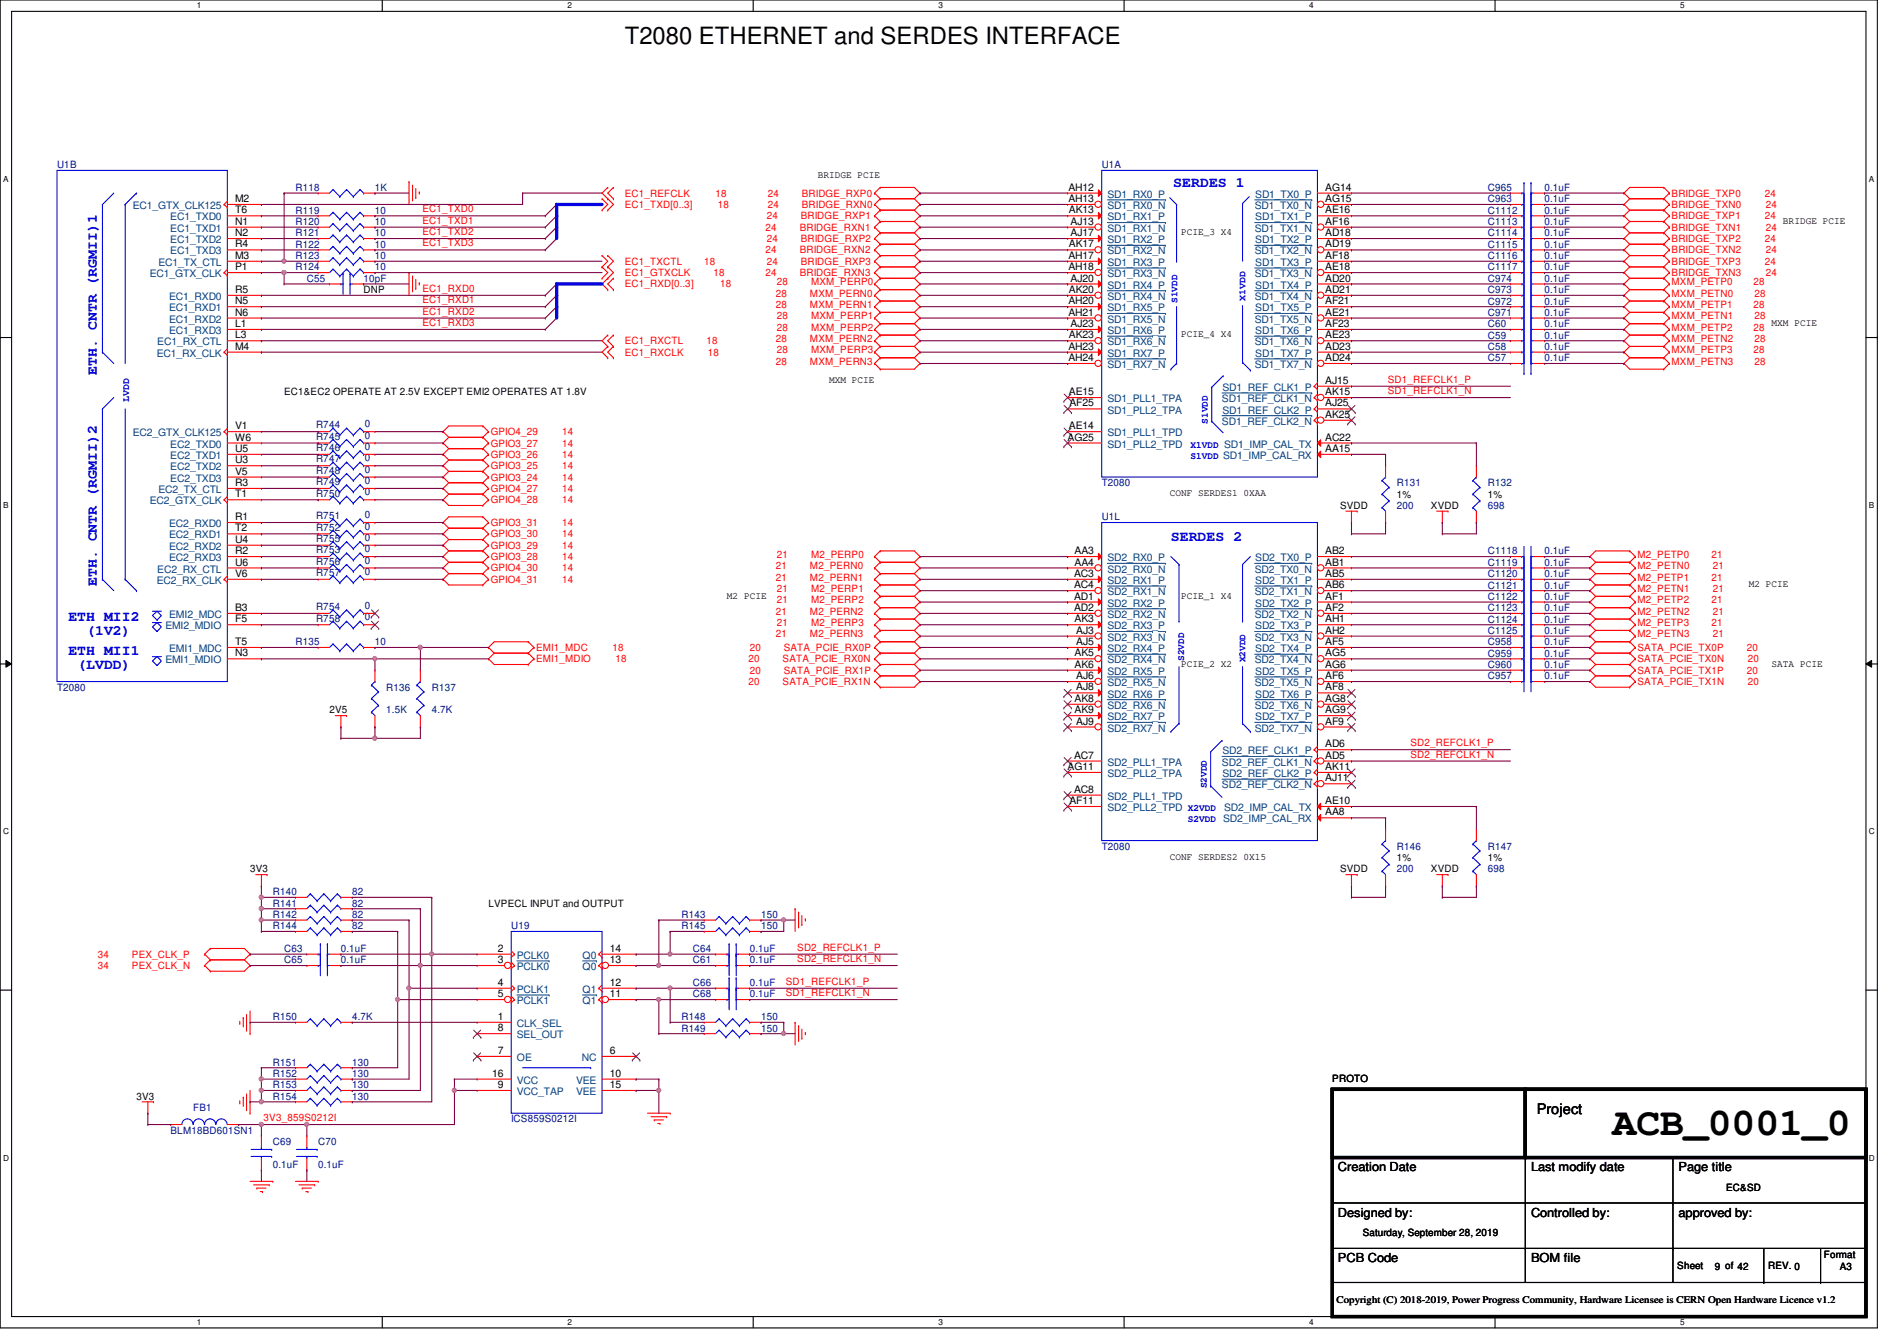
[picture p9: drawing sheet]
<svg xmlns="http://www.w3.org/2000/svg" width="297mm" height="210mm" viewBox="0 0 297 210" stroke-linecap="round" stroke-linejoin="round" font-family="sans-serif">
<defs><g id="words">
<text font-size="6.2" x="252.5" y="177.7">ACB_0001_0</text>
<text font-size="3.7" x="97.8" y="6.9">T2080 ETHERNET and SERDES INTERFACE</text>
<g font-size="2.3" fill="#00f">
<text x="183.7" y="29.3">SERDES 1</text>
<text x="15.2" y="58.7" transform="rotate(-90 15.2 58.7)">ETH. CNTR (RGMII)1</text>
<text x="183.3" y="84.7">SERDES 2</text>
<text x="15.2" y="91.7" transform="rotate(-90 15.2 91.7)">ETH. CNTR (RGMII)2</text>
<text x="10.7" y="97.2">ETH MII2</text>
<text x="13.5" y="99.4">(1V2)</text>
<text x="10.7" y="102.5">ETH MII1</text>
<text x="12.1" y="104.8">(LVDD)</text>
</g>
<text font-size="2.3" x="240.6" y="174.4">Project</text>
<g font-size="1.9">
<text x="209.5" y="183.3">Creation Date</text>
<text x="239.7" y="183.3">Last modify date</text>
<text x="262.8" y="183.3">Page title</text>
<text x="209.5" y="190.4">Designed by:</text>
<text x="239.7" y="190.4">Controlled by:</text>
<text x="262.8" y="190.4">approved by:</text>
<text x="209.5" y="197.5">PCB Code</text>
<text x="239.7" y="197.5">BOM file</text>
</g>
<g font-size="1.6" fill="#00007f">
<text x="8.9" y="26.3">U1B</text>
<text x="46.3" y="29.9">R118</text>
<text x="58.7" y="29.9">1K</text>
<text x="172.5" y="26.3">U1A</text>
<text x="233" y="29.9">C965</text>
<text x="241.8" y="29.9">0.1uF</text>
<text x="46.3" y="33.4">R119</text>
<text x="46.3" y="35.2">R120</text>
<text x="58.7" y="33.4">10</text>
<text x="58.7" y="35.2">10</text>
<text x="233" y="35.2">C1113</text>
<text x="233" y="33.4">C1112</text>
<text x="233" y="31.7">C963</text>
<text x="241.8" y="35.2">0.1uF</text>
<text x="241.8" y="33.4">0.1uF</text>
<text x="241.8" y="31.7">0.1uF</text>
<text x="46.3" y="40.6">R123</text>
<text x="46.3" y="37">R121</text>
<text x="46.3" y="38.8">R122</text>
<text x="58.7" y="40.6">10</text>
<text x="58.7" y="37">10</text>
<text x="58.7" y="38.8">10</text>
<text x="233" y="40.6">C1116</text>
<text x="233" y="38.8">C1115</text>
<text x="233" y="37">C1114</text>
<text x="241.8" y="40.6">0.1uF</text>
<text x="241.8" y="38.8">0.1uF</text>
<text x="241.8" y="37">0.1uF</text>
<text x="46.3" y="42.3">R124</text>
<text x="48" y="44.1">C55</text>
<text x="56.9" y="44.1">10pF</text>
<text x="58.7" y="42.3">10</text>
<text x="233" y="45.9">C973</text>
<text x="233" y="47.7">C972</text>
<text x="233" y="42.3">C1117</text>
<text x="233" y="44.1">C974</text>
<text x="241.8" y="45.9">0.1uF</text>
<text x="241.8" y="47.7">0.1uF</text>
<text x="241.8" y="42.3">0.1uF</text>
<text x="241.8" y="44.1">0.1uF</text>
<text x="233" y="53">C59</text>
<text x="233" y="49.4">C971</text>
<text x="233" y="51.2">C60</text>
<text x="241.8" y="53">0.1uF</text>
<text x="241.8" y="49.4">0.1uF</text>
<text x="241.8" y="51.2">0.1uF</text>
<text x="233" y="54.8">C58</text>
<text x="233" y="56.6">C57</text>
<text x="241.8" y="54.8">0.1uF</text>
<text x="241.8" y="56.6">0.1uF</text>
<text x="49.5" y="68.8">R745</text>
<text x="49.5" y="70.6">R746</text>
<text x="49.5" y="67.1">R744</text>
<text x="57.1" y="68.7">0</text>
<text x="57.1" y="70.4">0</text>
<text x="57.1" y="66.9">0</text>
<text x="49.5" y="74.2">R748</text>
<text x="49.5" y="72.4">R747</text>
<text x="49.5" y="77.7">R750</text>
<text x="49.5" y="75.9">R749</text>
<text x="57.1" y="74">0</text>
<text x="57.1" y="72.2">0</text>
<text x="57.1" y="77.6">0</text>
<text x="57.1" y="75.8">0</text>
<text x="172.5" y="76.1">T2080</text>
<text x="218.7" y="76.1">R131</text>
<text x="233" y="76.1">R132</text>
<text x="49.5" y="81.3">R751</text>
<text x="49.5" y="83.1">R752</text>
<text x="57.1" y="81.1">0</text>
<text x="57.1" y="82.9">0</text>
<text x="172.5" y="81.4">U1L</text>
<text x="218.7" y="79.7">200</text>
<text x="233" y="79.7">698</text>
<text x="49.5" y="84.8">R755</text>
<text x="49.5" y="88.4">R756</text>
<text x="49.5" y="86.6">R753</text>
<text x="57.1" y="84.7">0</text>
<text x="57.1" y="88.2">0</text>
<text x="57.1" y="86.4">0</text>
<text x="233" y="86.8">C1118</text>
<text x="233" y="88.6">C1119</text>
<text x="241.8" y="86.8">0.1uF</text>
<text x="241.8" y="88.6">0.1uF</text>
<text x="49.5" y="90.2">R757</text>
<text x="49.5" y="95.5">R754</text>
<text x="57.1" y="90">0</text>
<text x="57.1" y="95.3">0</text>
<text x="233" y="95.7">C1123</text>
<text x="233" y="92.1">C1121</text>
<text x="233" y="93.9">C1122</text>
<text x="233" y="90.3">C1120</text>
<text x="241.8" y="95.7">0.1uF</text>
<text x="241.8" y="92.1">0.1uF</text>
<text x="241.8" y="93.9">0.1uF</text>
<text x="241.8" y="90.3">0.1uF</text>
<text x="46.3" y="101">R135</text>
<text x="49.5" y="97.3">R758</text>
<text x="57.1" y="97.1">0</text>
<text x="58.7" y="101">10</text>
<text x="233" y="99.2">C1125</text>
<text x="233" y="101">C958</text>
<text x="233" y="97.5">C1124</text>
<text x="241.8" y="99.2">0.1uF</text>
<text x="241.8" y="101">0.1uF</text>
<text x="241.8" y="97.5">0.1uF</text>
<text x="233" y="106.3">C957</text>
<text x="233" y="102.8">C959</text>
<text x="233" y="104.6">C960</text>
<text x="241.8" y="106.3">0.1uF</text>
<text x="241.8" y="102.8">0.1uF</text>
<text x="241.8" y="104.6">0.1uF</text>
<text x="8.9" y="108.1">T2080</text>
<text x="60.5" y="108.1">R136</text>
<text x="60.5" y="111.7">1.5K</text>
<text x="67.6" y="108.1">R137</text>
<text x="67.6" y="111.7">4.7K</text>
<text x="172.5" y="133">T2080</text>
<text x="218.7" y="133">R146</text>
<text x="218.7" y="136.6">200</text>
<text x="233" y="133">R147</text>
<text x="233" y="136.6">698</text>
<text x="42.7" y="140.1">R140</text>
<text x="42.7" y="143.7">R142</text>
<text x="42.7" y="141.9">R141</text>
<text x="55.2" y="140.1">82</text>
<text x="55.2" y="143.7">82</text>
<text x="55.2" y="141.9">82</text>
<text x="106.7" y="143.7">R143</text>
<text x="119.2" y="143.7">150</text>
<text x="42.7" y="145.5">R144</text>
<text x="44.5" y="149">C63</text>
<text x="53.4" y="149">0.1uF</text>
<text x="55.2" y="145.5">82</text>
<text x="80" y="145.5">U19</text>
<text x="106.7" y="145.5">R145</text>
<text x="108.5" y="149">C64</text>
<text x="117.4" y="149">0.1uF</text>
<text x="119.2" y="145.5">150</text>
<text x="44.5" y="150.8">C65</text>
<text x="53.4" y="150.8">0.1uF</text>
<text x="108.5" y="154.3">C66</text>
<text x="108.5" y="150.8">C61</text>
<text x="117.4" y="154.3">0.1uF</text>
<text x="117.4" y="150.8">0.1uF</text>
<text x="42.7" y="159.7">R150</text>
<text x="55.2" y="159.7">4.7K</text>
<text x="106.7" y="161.5">R149</text>
<text x="106.7" y="159.7">R148</text>
<text x="108.5" y="156.1">C68</text>
<text x="117.4" y="156.1">0.1uF</text>
<text x="119.2" y="161.5">150</text>
<text x="119.2" y="159.7">150</text>
<text x="42.7" y="166.8">R151</text>
<text x="55.2" y="166.8">130</text>
<text x="30.3" y="173.9">FB1</text>
<text x="42.7" y="170.3">R153</text>
<text x="42.7" y="172.1">R154</text>
<text x="42.7" y="168.6">R152</text>
<text x="55.2" y="170.3">130</text>
<text x="55.2" y="172.1">130</text>
<text x="55.2" y="168.6">130</text>
<text x="26.7" y="177.5">BLM18BD601SN1</text>
<text x="42.7" y="179.2">C69</text>
<text x="49.8" y="179.2">C70</text>
<text x="80" y="175.7">ICS859S0212I</text>
<text x="42.7" y="182.8">0.1uF</text>
<text x="49.8" y="182.8">0.1uF</text>
</g>
<g font-size="1.6">
<text x="128.1" y="27.9">BRIDGE PCIE</text>
<text x="167.3" y="29.8">AH12</text>
<text x="207.5" y="29.8">AG14</text>
<text x="36.8" y="31.6">M2</text>
<text x="36.8" y="33.4">T6</text>
<text x="36.8" y="35.2">N1</text>
<text x="167.3" y="31.6">AH13</text>
<text x="167.4" y="33.4">AK13</text>
<text x="167.6" y="35.2">AJ13</text>
<text x="207.5" y="33.4">AE16</text>
<text x="207.5" y="31.6">AG15</text>
<text x="207.5" y="35.2">AF16</text>
<text x="279.2" y="35">BRIDGE PCIE</text>
<text x="36.8" y="37">N2</text>
<text x="36.8" y="38.7">R4</text>
<text x="36.8" y="40.5">M3</text>
<text x="167.3" y="40.5">AH17</text>
<text x="167.4" y="38.7">AK17</text>
<text x="167.6" y="37">AJ17</text>
<text x="185" y="36.8">PCIE_3 X4</text>
<text x="207.5" y="37">AD18</text>
<text x="207.5" y="40.5">AF18</text>
<text x="207.5" y="38.7">AD19</text>
<text x="36.8" y="42.3">P1</text>
<text x="36.8" y="45.8">R5</text>
<text x="36.8" y="47.6">N5</text>
<text x="56.9" y="45.9">DNP</text>
<text x="167.3" y="47.6">AH20</text>
<text x="167.3" y="42.3">AH18</text>
<text x="167.4" y="45.8">AK20</text>
<text x="167.6" y="44.1">AJ20</text>
<text x="207.5" y="44.1">AD20</text>
<text x="207.5" y="47.6">AF21</text>
<text x="207.5" y="42.3">AE18</text>
<text x="207.5" y="45.8">AD21</text>
<text x="36.8" y="49.4">N6</text>
<text x="36.8" y="51.2">L1</text>
<text x="36.8" y="53">L3</text>
<text x="167.3" y="49.4">AH21</text>
<text x="167.4" y="53">AK23</text>
<text x="167.6" y="51.2">AJ23</text>
<text x="185" y="52.8">PCIE_4 X4</text>
<text x="207.5" y="51.2">AF23</text>
<text x="207.5" y="49.4">AE21</text>
<text x="207.5" y="53">AE23</text>
<text x="277.4" y="51">MXM PCIE</text>
<text x="36.8" y="54.7">M4</text>
<text x="129.8" y="59.9">MXM PCIE</text>
<text x="167.3" y="54.7">AH23</text>
<text x="167.3" y="56.5">AH24</text>
<text x="207.5" y="54.7">AD23</text>
<text x="207.5" y="56.5">AD24</text>
<text x="44.5" y="61.9">EC1&amp;EC2 OPERATE AT 2.5V EXCEPT EMI2 OPERATES AT 1.8V</text>
<text x="167.4" y="61.8">AE15</text>
<text x="167.5" y="63.6">AF25</text>
<text x="207.5" y="60.1">AJ15</text>
<text x="207.5" y="63.6">AJ25</text>
<text x="207.5" y="61.8">AK15</text>
<text x="207.5" y="65.4">AK25</text>
<text x="36.8" y="67.2">V1</text>
<text x="36.8" y="69">W6</text>
<text x="36.8" y="70.7">U5</text>
<text x="167.2" y="69">AG25</text>
<text x="167.4" y="67.2">AE14</text>
<text x="207.5" y="69">AC22</text>
<text x="207.5" y="70.7">AA15</text>
<text x="36.8" y="72.5">U3</text>
<text x="36.8" y="74.3">V5</text>
<text x="36.8" y="76.1">R3</text>
<text x="36.8" y="77.9">T1</text>
<text x="183.2" y="77.7">CONF SERDES1 0XAA</text>
<text x="218.7" y="77.9">1%</text>
<text x="233" y="77.9">1%</text>
<text x="36.8" y="81.4">R1</text>
<text x="36.8" y="83.2">T2</text>
<text x="209.8" y="79.7">SVDD</text>
<text x="224.1" y="79.7">XVDD</text>
<text x="36.8" y="85">U4</text>
<text x="36.8" y="86.7">R2</text>
<text x="36.8" y="88.5">U6</text>
<text x="168.3" y="86.7">AA3</text>
<text x="168.3" y="88.5">AA4</text>
<text x="207.5" y="86.7">AB2</text>
<text x="207.5" y="88.5">AB1</text>
<text x="36.8" y="90.3">V6</text>
<text x="36.8" y="95.6">B3</text>
<text x="113.8" y="93.7">M2 PCIE</text>
<text x="168.2" y="90.3">AC3</text>
<text x="168.2" y="92.1">AC4</text>
<text x="168.2" y="93.9">AD1</text>
<text x="168.2" y="95.6">AD2</text>
<text x="185" y="93.7">PCIE_1 X4</text>
<text x="207.5" y="90.3">AB5</text>
<text x="207.5" y="92.1">AB6</text>
<text x="207.5" y="93.9">AF1</text>
<text x="207.5" y="95.6">AF2</text>
<text x="273.9" y="91.9">M2 PCIE</text>
<text x="36.8" y="97.4">F5</text>
<text x="36.8" y="101">T5</text>
<text x="168.3" y="97.4">AK3</text>
<text x="168.5" y="99.2">AJ3</text>
<text x="168.5" y="101">AJ5</text>
<text x="207.5" y="97.4">AH1</text>
<text x="207.5" y="99.2">AH2</text>
<text x="207.5" y="101">AF5</text>
<text x="36.8" y="102.7">N3</text>
<text x="168.3" y="102.7">AK5</text>
<text x="168.3" y="104.5">AK6</text>
<text x="168.5" y="106.3">AJ6</text>
<text x="185" y="104.4">PCIE_2 X2</text>
<text x="207.5" y="102.7">AG5</text>
<text x="207.5" y="104.5">AG6</text>
<text x="207.5" y="106.3">AF6</text>
<text x="277.4" y="104.4">SATA PCIE</text>
<text x="51.6" y="111.7">2V5</text>
<text x="168.3" y="109.9">AK8</text>
<text x="168.3" y="111.6">AK9</text>
<text x="168.5" y="108.1">AJ8</text>
<text x="168.5" y="113.4">AJ9</text>
<text x="207.5" y="108.1">AF8</text>
<text x="207.5" y="109.9">AG8</text>
<text x="207.5" y="111.6">AG9</text>
<text x="207.5" y="113.4">AF9</text>
<text x="168.2" y="118.7">AC7</text>
<text x="207.5" y="117">AD6</text>
<text x="207.5" y="118.7">AD5</text>
<text x="167.2" y="120.5">AG11</text>
<text x="167.5" y="125.9">AF11</text>
<text x="168.2" y="124.1">AC8</text>
<text x="207.5" y="120.5">AK11</text>
<text x="207.5" y="122.3">AJ11</text>
<text x="207.5" y="125.9">AE10</text>
<text x="207.5" y="127.6">AA8</text>
<text x="39.2" y="136.6">3V3</text>
<text x="183.2" y="134.6">CONF SERDES2 0X15</text>
<text x="209.8" y="136.6">SVDD</text>
<text x="218.7" y="134.8">1%</text>
<text x="224.1" y="136.6">XVDD</text>
<text x="233" y="134.8">1%</text>
<text x="76.5" y="141.9">LVPECL INPUT and OUTPUT</text>
<text x="77.9" y="149">2</text>
<text x="95.5" y="149">14</text>
<text x="77.9" y="150.7">3</text>
<text x="77.9" y="154.3">4</text>
<text x="95.5" y="154.3">12</text>
<text x="95.5" y="150.7">13</text>
<text x="77.9" y="159.6">1</text>
<text x="77.9" y="156.1">5</text>
<text x="77.9" y="161.4">8</text>
<text x="95.5" y="156.1">11</text>
<text x="77.9" y="165">7</text>
<text x="95.5" y="165">6</text>
<text x="21.4" y="172.1">3V3</text>
<text x="77" y="168.5">16</text>
<text x="77.9" y="170.3">9</text>
<text x="95.5" y="168.5">10</text>
<text x="95.5" y="170.3">15</text>
<text x="208.6" y="169.3">PROTO</text>
<text x="270.3" y="186.4">EC&amp;SD</text>
<text x="213.4" y="193.5">Saturday, September 28, 2019</text>
<text x="285.6" y="196.8">Format</text>
<text x="209.3" y="203.9">Copyright (C) 2018-2019, Power Progress Community, Hardware Licensee is CERN Open Hardware Licence v1.2</text>
<text x="262.6" y="198.6">Sheet</text>
<text x="268.5" y="198.8">9 of 42</text>
<text x="276.9" y="198.6">REV. 0</text>
<text x="288.1" y="198.8">A3</text>
</g>
<g font-size="1.6" fill="#00407f">
<text x="20.8" y="32.7">EC1_GTX_CLK125</text>
<text x="26.7" y="34.5">EC1_TXD0</text>
<text x="173.4" y="30.9">SD1_RX0_P</text>
<text x="173.4" y="34.5">SD1_RX1_P</text>
<text x="173.4" y="32.7">SD1_RX0_N</text>
<text x="196.5" y="32.7">SD1_TX0_N</text>
<text x="196.6" y="30.9">SD1_TX0_P</text>
<text x="196.6" y="34.5">SD1_TX1_P</text>
<text x="24.8" y="41.6">EC1_TX_CTL</text>
<text x="26.7" y="36.3">EC1_TXD1</text>
<text x="26.7" y="38.1">EC1_TXD2</text>
<text x="26.7" y="39.8">EC1_TXD3</text>
<text x="173.4" y="38.1">SD1_RX2_P</text>
<text x="173.4" y="41.6">SD1_RX3_P</text>
<text x="173.4" y="36.3">SD1_RX1_N</text>
<text x="173.4" y="39.8">SD1_RX2_N</text>
<text x="196.5" y="36.3">SD1_TX1_N</text>
<text x="196.5" y="39.8">SD1_TX2_N</text>
<text x="196.6" y="38.1">SD1_TX2_P</text>
<text x="196.6" y="41.6">SD1_TX3_P</text>
<text x="23.4" y="43.4">EC1_GTX_CLK</text>
<text x="26.5" y="46.9">EC1_RXD0</text>
<text x="173.4" y="45.2">SD1_RX4_P</text>
<text x="173.4" y="43.4">SD1_RX3_N</text>
<text x="173.4" y="46.9">SD1_RX4_N</text>
<text x="196.5" y="43.4">SD1_TX3_N</text>
<text x="196.5" y="46.9">SD1_TX4_N</text>
<text x="196.6" y="45.2">SD1_TX4_P</text>
<text x="26.5" y="48.7">EC1_RXD1</text>
<text x="26.5" y="50.5">EC1_RXD2</text>
<text x="26.5" y="52.3">EC1_RXD3</text>
<text x="173.4" y="48.7">SD1_RX5_P</text>
<text x="173.4" y="52.3">SD1_RX6_P</text>
<text x="173.4" y="50.5">SD1_RX5_N</text>
<text x="196.5" y="50.5">SD1_TX5_N</text>
<text x="196.6" y="48.7">SD1_TX5_P</text>
<text x="196.6" y="52.3">SD1_TX6_P</text>
<text x="24.6" y="55.8">EC1_RX_CLK</text>
<text x="24.6" y="54.1">EC1_RX_CTL</text>
<text x="173.4" y="55.8">SD1_RX7_P</text>
<text x="173.4" y="54.1">SD1_RX6_N</text>
<text x="173.4" y="57.6">SD1_RX7_N</text>
<text x="196.5" y="54.1">SD1_TX6_N</text>
<text x="196.5" y="57.6">SD1_TX7_N</text>
<text x="196.6" y="55.8">SD1_TX7_P</text>
<text x="173.4" y="62.9">SD1_PLL1_TPA</text>
<text x="173.4" y="64.7">SD1_PLL2_TPA</text>
<text x="191.3" y="62.9">SD1_REF_CLK1_N</text>
<text x="191.4" y="61.2">SD1_REF_CLK1_P</text>
<text x="191.4" y="64.7">SD1_REF_CLK2_P</text>
<text x="20.8" y="68.3">EC2_GTX_CLK125</text>
<text x="26.7" y="70.1">EC2_TXD0</text>
<text x="26.7" y="71.8">EC2_TXD1</text>
<text x="173.4" y="68.3">SD1_PLL1_TPD</text>
<text x="173.4" y="70.1">SD1_PLL2_TPD</text>
<text x="191.3" y="66.5">SD1_REF_CLK2_N</text>
<text x="24.8" y="77.2">EC2_TX_CTL</text>
<text x="26.7" y="73.6">EC2_TXD2</text>
<text x="26.7" y="75.4">EC2_TXD3</text>
<text x="23.4" y="79">EC2_GTX_CLK</text>
<text x="26.5" y="82.5">EC2_RXD0</text>
<text x="24.6" y="89.6">EC2_RX_CTL</text>
<text x="26.5" y="84.3">EC2_RXD1</text>
<text x="26.5" y="86.1">EC2_RXD2</text>
<text x="26.5" y="87.8">EC2_RXD3</text>
<text x="173.4" y="87.8">SD2_RX0_P</text>
<text x="173.4" y="89.6">SD2_RX0_N</text>
<text x="196.5" y="89.6">SD2_TX0_N</text>
<text x="196.6" y="87.8">SD2_TX0_P</text>
<text x="24.6" y="91.4">EC2_RX_CLK</text>
<text x="173.4" y="91.4">SD2_RX1_P</text>
<text x="173.4" y="93.2">SD2_RX1_N</text>
<text x="173.4" y="95">SD2_RX2_P</text>
<text x="196.5" y="93.2">SD2_TX1_N</text>
<text x="196.6" y="91.4">SD2_TX1_P</text>
<text x="196.6" y="95">SD2_TX2_P</text>
<text x="25.9" y="98.5">EMI2_MDIO</text>
<text x="26.5" y="96.7">EMI2_MDC</text>
<text x="173.4" y="96.7">SD2_RX2_N</text>
<text x="173.4" y="98.5">SD2_RX3_P</text>
<text x="173.4" y="100.3">SD2_RX3_N</text>
<text x="196.5" y="96.7">SD2_TX2_N</text>
<text x="196.5" y="100.3">SD2_TX3_N</text>
<text x="196.6" y="98.5">SD2_TX3_P</text>
<text x="25.9" y="103.8">EMI1_MDIO</text>
<text x="26.5" y="102.1">EMI1_MDC</text>
<text x="173.4" y="102.1">SD2_RX4_P</text>
<text x="173.4" y="103.8">SD2_RX4_N</text>
<text x="173.4" y="105.6">SD2_RX5_P</text>
<text x="173.4" y="107.4">SD2_RX5_N</text>
<text x="196.5" y="103.8">SD2_TX4_N</text>
<text x="196.5" y="107.4">SD2_TX5_N</text>
<text x="196.6" y="102.1">SD2_TX4_P</text>
<text x="196.6" y="105.6">SD2_TX5_P</text>
<text x="173.4" y="109.2">SD2_RX6_P</text>
<text x="173.4" y="111">SD2_RX6_N</text>
<text x="173.4" y="112.7">SD2_RX7_P</text>
<text x="196.5" y="111">SD2_TX6_N</text>
<text x="196.6" y="109.2">SD2_TX6_P</text>
<text x="196.6" y="112.7">SD2_TX7_P</text>
<text x="173.4" y="114.5">SD2_RX7_N</text>
<text x="173.4" y="119.8">SD2_PLL1_TPA</text>
<text x="191.3" y="119.8">SD2_REF_CLK1_N</text>
<text x="191.4" y="118.1">SD2_REF_CLK1_P</text>
<text x="196.5" y="114.5">SD2_TX7_N</text>
<text x="173.4" y="121.6">SD2_PLL2_TPA</text>
<text x="173.4" y="125.2">SD2_PLL1_TPD</text>
<text x="191.3" y="123.4">SD2_REF_CLK2_N</text>
<text x="191.4" y="121.6">SD2_REF_CLK2_P</text>
<text x="173.4" y="127">SD2_PLL2_TPD X2VDD</text>
<text x="191.7" y="127">SD2_IMP_CAL_TX</text>
<text x="80.9" y="150.1">PCLK0</text>
<text x="80.9" y="151.8">PCLK0</text>
<text x="80.9" y="155.4">PCLK1</text>
<text x="91.2" y="155.4">Q1</text>
<text x="91.2" y="151.8">Q0</text>
<text x="91.2" y="150.1">Q0</text>
<text x="80.9" y="160.7">CLK_SEL</text>
<text x="80.9" y="157.2">PCLK1</text>
<text x="91.2" y="157.2">Q1</text>
<text x="80.9" y="166.1">OE</text>
<text x="80.9" y="162.5">SEL_OUT</text>
<text x="91.1" y="166.1">NC</text>
<text x="80.9" y="171.4">VCC_TAP</text>
<text x="80.9" y="169.6">VCC</text>
<text x="90.2" y="169.6">VEE</text>
<text x="90.2" y="171.4">VEE</text>
</g>
<g font-size="1.6" fill="#f00">
<text x="66.2" y="33.2">EC1_TXD0</text>
<text x="66.2" y="35">EC1_TXD1</text>
<text x="97.8" y="30.8">EC1_REFCLK</text>
<text x="97.8" y="32.6">EC1_TXD[0..3]</text>
<text x="112.1" y="30.8">18</text>
<text x="112.4" y="32.6">18</text>
<text x="120.1" y="34.3">24</text>
<text x="120.2" y="30.8">24</text>
<text x="120.2" y="32.6">24</text>
<text x="125.4" y="34.3">BRIDGE_RXP1</text>
<text x="125.6" y="30.8">BRIDGE_RXP0</text>
<text x="125.6" y="32.6">BRIDGE_RXN0</text>
<text x="261.7" y="30.8">BRIDGE_TXP0</text>
<text x="261.7" y="32.6">BRIDGE_TXN0</text>
<text x="261.7" y="34.3">BRIDGE_TXP1</text>
<text x="276.3" y="30.8">24</text>
<text x="276.3" y="34.3">24</text>
<text x="276.5" y="32.6">24</text>
<text x="66.2" y="36.8">EC1_TXD2</text>
<text x="66.2" y="38.6">EC1_TXD3</text>
<text x="97.8" y="41.4">EC1_TXCTL</text>
<text x="110.3" y="41.4">18</text>
<text x="119.9" y="36.1">24</text>
<text x="119.9" y="39.7">24</text>
<text x="120.1" y="37.9">24</text>
<text x="120.1" y="41.4">24</text>
<text x="125.2" y="36.1">BRIDGE_RXN1</text>
<text x="125.2" y="39.7">BRIDGE_RXN2</text>
<text x="125.4" y="37.9">BRIDGE_RXP2</text>
<text x="125.4" y="41.4">BRIDGE_RXP3</text>
<text x="261.7" y="37.9">BRIDGE_TXP2</text>
<text x="261.7" y="41.4">BRIDGE_TXP3</text>
<text x="261.7" y="36.1">BRIDGE_TXN1</text>
<text x="261.7" y="39.7">BRIDGE_TXN2</text>
<text x="276.3" y="37.9">24</text>
<text x="276.3" y="41.4">24</text>
<text x="276.5" y="36.1">24</text>
<text x="276.5" y="39.7">24</text>
<text x="66.2" y="45.7">EC1_RXD0</text>
<text x="66.2" y="47.5">EC1_RXD1</text>
<text x="97.8" y="43.2">EC1_GTXCLK</text>
<text x="97.8" y="45">EC1_RXD[0..3]</text>
<text x="111.7" y="43.2">18</text>
<text x="112.8" y="45">18</text>
<text x="119.9" y="43.2">24</text>
<text x="121.5" y="46.4">28</text>
<text x="121.7" y="44.7">28</text>
<text x="125.2" y="43.2">BRIDGE_RXN3</text>
<text x="126.8" y="46.4">MXM_PERN0</text>
<text x="127" y="44.7">MXM_PERP0</text>
<text x="261.7" y="44.7">MXM_PETP0</text>
<text x="261.7" y="46.4">MXM_PETN0</text>
<text x="261.7" y="43.2">BRIDGE_TXN3</text>
<text x="274.6" y="44.7">28</text>
<text x="274.7" y="46.4">28</text>
<text x="276.5" y="43.2">24</text>
<text x="66.2" y="49.2">EC1_RXD2</text>
<text x="66.2" y="51">EC1_RXD3</text>
<text x="97.8" y="53.9">EC1_RXCTL</text>
<text x="110.6" y="53.9">18</text>
<text x="121.5" y="53.6">28</text>
<text x="121.5" y="48.2">28</text>
<text x="121.7" y="51.8">28</text>
<text x="121.7" y="50">28</text>
<text x="126.8" y="53.6">MXM_PERN2</text>
<text x="126.8" y="48.2">MXM_PERN1</text>
<text x="127" y="51.8">MXM_PERP2</text>
<text x="127" y="50">MXM_PERP1</text>
<text x="261.7" y="48.2">MXM_PETP1</text>
<text x="261.7" y="50">MXM_PETN1</text>
<text x="261.7" y="51.8">MXM_PETP2</text>
<text x="261.7" y="53.6">MXM_PETN2</text>
<text x="274.6" y="48.2">28</text>
<text x="274.6" y="51.8">28</text>
<text x="274.7" y="50">28</text>
<text x="274.7" y="53.6">28</text>
<text x="97.8" y="55.7">EC1_RXCLK</text>
<text x="110.8" y="55.7">18</text>
<text x="121.5" y="57.1">28</text>
<text x="121.7" y="55.3">28</text>
<text x="126.8" y="57.1">MXM_PERN3</text>
<text x="127" y="55.3">MXM_PERP3</text>
<text x="217.3" y="59.9">SD1_REFCLK1_P</text>
<text x="261.7" y="55.3">MXM_PETP3</text>
<text x="261.7" y="57.1">MXM_PETN3</text>
<text x="274.6" y="55.3">28</text>
<text x="274.7" y="57.1">28</text>
<text x="217.3" y="61.7">SD1_REFCLK1_N</text>
<text x="76.8" y="71.7">GPIO3_26</text>
<text x="76.8" y="69.9">GPIO3_27</text>
<text x="76.8" y="68.1">GPIO4_29</text>
<text x="88.1" y="71.7">14</text>
<text x="88.1" y="69.9">14</text>
<text x="88.1" y="68.1">14</text>
<text x="76.8" y="75.2">GPIO3_24</text>
<text x="76.8" y="73.4">GPIO3_25</text>
<text x="76.8" y="77">GPIO4_27</text>
<text x="88.1" y="75.2">14</text>
<text x="88.1" y="73.4">14</text>
<text x="88.1" y="77">14</text>
<text x="76.8" y="82.3">GPIO3_31</text>
<text x="76.8" y="78.8">GPIO4_28</text>
<text x="88.1" y="82.3">14</text>
<text x="88.1" y="78.8">14</text>
<text x="76.8" y="87.7">GPIO3_28</text>
<text x="76.8" y="85.9">GPIO3_29</text>
<text x="76.8" y="84.1">GPIO3_30</text>
<text x="76.8" y="89.5">GPIO4_30</text>
<text x="88.1" y="87.7">14</text>
<text x="88.1" y="85.9">14</text>
<text x="88.1" y="84.1">14</text>
<text x="88.1" y="89.5">14</text>
<text x="121.5" y="89.1">21</text>
<text x="121.7" y="87.3">21</text>
<text x="126.8" y="89.1">M2_PERN0</text>
<text x="127" y="87.3">M2_PERP0</text>
<text x="256.4" y="87.3">M2_PETP0</text>
<text x="256.4" y="89.1">M2_PETN0</text>
<text x="268" y="87.3">21</text>
<text x="268.2" y="89.1">21</text>
<text x="76.8" y="91.2">GPIO4_31</text>
<text x="88.1" y="91.2">14</text>
<text x="121.5" y="90.9">21</text>
<text x="121.7" y="92.7">21</text>
<text x="121.7" y="94.4">21</text>
<text x="126.8" y="90.9">M2_PERN1</text>
<text x="127" y="92.7">M2_PERP1</text>
<text x="127" y="94.4">M2_PERP2</text>
<text x="256.4" y="90.9">M2_PETP1</text>
<text x="256.4" y="92.7">M2_PETN1</text>
<text x="256.4" y="94.4">M2_PETP2</text>
<text x="268" y="90.9">21</text>
<text x="268" y="94.4">21</text>
<text x="268.2" y="92.7">21</text>
<text x="83.9" y="101.9">EMI1_MDC</text>
<text x="95.9" y="101.9">18</text>
<text x="117.4" y="101.9">20</text>
<text x="121.5" y="96.2">21</text>
<text x="121.5" y="99.8">21</text>
<text x="121.7" y="98">21</text>
<text x="122.7" y="101.9">SATA_PCIE_RX0P</text>
<text x="126.8" y="96.2">M2_PERN2</text>
<text x="126.8" y="99.8">M2_PERN3</text>
<text x="127" y="98">M2_PERP3</text>
<text x="256.4" y="96.2">M2_PETN2</text>
<text x="256.4" y="98">M2_PETP3</text>
<text x="256.4" y="99.8">M2_PETN3</text>
<text x="256.4" y="101.9">SATA_PCIE_TX0P</text>
<text x="268" y="98">21</text>
<text x="268.2" y="96.2">21</text>
<text x="268.2" y="99.8">21</text>
<text x="273.5" y="101.9">20</text>
<text x="83.9" y="103.7">EMI1_MDIO</text>
<text x="96.4" y="103.7">18</text>
<text x="117.2" y="103.7">20</text>
<text x="117.2" y="107.2">20</text>
<text x="117.4" y="105.5">20</text>
<text x="122.6" y="103.7">SATA_PCIE_RX0N</text>
<text x="122.6" y="107.2">SATA_PCIE_RX1N</text>
<text x="122.7" y="105.5">SATA_PCIE_RX1P</text>
<text x="256.4" y="103.7">SATA_PCIE_TX0N</text>
<text x="256.4" y="105.5">SATA_PCIE_TX1P</text>
<text x="256.4" y="107.2">SATA_PCIE_TX1N</text>
<text x="273.5" y="105.5">20</text>
<text x="273.7" y="103.7">20</text>
<text x="273.7" y="107.2">20</text>
<text x="220.8" y="118.6">SD2_REFCLK1_N</text>
<text x="220.8" y="116.8">SD2_REFCLK1_P</text>
<text x="15.3" y="149.9">34</text>
<text x="20.7" y="149.9">PEX_CLK_P</text>
<text x="124.8" y="148.8">SD2_REFCLK1_P</text>
<text x="15.3" y="151.7">34</text>
<text x="20.7" y="151.7">PEX_CLK_N</text>
<text x="123.1" y="155.9">SD1_REFCLK1_N</text>
<text x="123.1" y="154.1">SD1_REFCLK1_P</text>
<text x="124.8" y="150.6">SD2_REFCLK1_N</text>
<text x="41.3" y="175.5">3V3_859S0212I</text>
</g>
<g font-size="1.6" fill="#00f">
<text x="184.4" y="47.5" transform="rotate(-90 184.4 47.5)">S1VDD</text>
<text x="195" y="47.1" transform="rotate(-90 195 47.1)">X1VDD</text>
<text x="20.2" y="62.9" transform="rotate(-90 20.2 62.9)">LVDD</text>
<text x="186.4" y="71.8">S1VDD SD1_IMP_CAL_RX</text>
<text x="186.4" y="70.1">X1VDD SD1_IMP_CAL_TX</text>
<text x="189.1" y="66.3" transform="rotate(-90 189.1 66.3)">S1VDD</text>
<text x="185.4" y="103.5" transform="rotate(-90 185.4 103.5)">S2VDD</text>
<text x="195" y="103.7" transform="rotate(-90 195 103.7)">X2VDD</text>
<text x="189" y="123.4" transform="rotate(-90 189 123.4)">S2VDD</text>
<text x="186" y="128.7">S2VDD SD2_IMP_CAL_RX</text>
</g>
<g font-size="1.3">
<text x="30.8" y="1.3">1</text>
<text x="88.9" y="1.3">2</text>
<text x="146.9" y="1.3">3</text>
<text x="205" y="1.3">4</text>
<text x="263.1" y="1.3">5</text>
<text x=".5" y="28.4">A</text>
<text x="292.6" y="28.4">A</text>
<text x=".5" y="79.5">B</text>
<text x="292.6" y="79.5">B</text>
<text x=".5" y="130.6">C</text>
<text x="292.6" y="130.6">C</text>
<text x=".5" y="181.7">D</text>
<text x="292.6" y="181.7">D</text>
<text x="30.8" y="207.4">1</text>
<text x="88.9" y="207.4">2</text>
<text x="146.9" y="207.4">3</text>
<text x="205" y="207.4">4</text>
<text x="263.1" y="207.4">5</text>
</g>
</g></defs>
<path d="M0 0h294v207.9h-294zM1.8 1.8h290.4v204.3h-290.4z" fill="none" stroke="#000" stroke-width=".17"/>
<g fill="#fff">
<path d="M30.8 .2h.7v1.4h-.7z"/>
<path d="M30.8 206.2h.7v1.4h-.7z"/>
</g>
<path d="M59.9 0v1.8M59.9 206.1v1.8" fill="none" stroke="#000" stroke-width=".17"/>
<g fill="#fff">
<path d="M88.9 .2h.6v1.4h-.6z"/>
<path d="M88.9 206.2h.6v1.4h-.6z"/>
</g>
<path d="M117.9 0v1.8M117.9 206.1v1.8" fill="none" stroke="#000" stroke-width=".17"/>
<g fill="#fff">
<path d="M146.9 .2h.7v1.4h-.7z"/>
<path d="M146.9 206.2h.7v1.4h-.7z"/>
</g>
<path d="M176 0v1.8M176 206.1v1.8" fill="none" stroke="#000" stroke-width=".17"/>
<g fill="#fff">
<path d="M205 .2h.7v1.4h-.7z"/>
<path d="M205 206.2h.7v1.4h-.7z"/>
</g>
<path d="M234.1 0v1.8M234.1 206.1v1.8" fill="none" stroke="#000" stroke-width=".17"/>
<g fill="#fff">
<path d="M263.1 .2h.7v1.4h-.7z"/>
<path d="M263.1 206.2h.7v1.4h-.7z"/>
<path d="M.5 27.3h.8v1.4h-.8z"/>
<path d="M292.6 27.3h.9v1.4h-.9z"/>
<path d="M.5 78.4h.8v1.4h-.8z"/>
<path d="M292.6 78.4h.9v1.4h-.9z"/>
</g>
<path d="M0 52.8h1.8M292.2 52.8h1.8" fill="none" stroke="#000" stroke-width=".17"/>
<g fill="#fff">
<path d="M.5 129.5h.9v1.4h-.9z"/>
<path d="M292.6 129.5h.9v1.4h-.9z"/>
</g>
<path d="M0 103.9h1.8M292.2 103.9h1.8" fill="none" stroke="#000" stroke-width=".17"/>
<path d="M.9 103.4l.9 .5-.9 .5zM292.2 103.9l.9-.5v1z" fill="#000"/>
<path d="M.9 103.4l.9 .5-.9 .5zM292.2 103.9l.9-.5v1z" fill="none" stroke="#000" stroke-width=".16"/>
<g fill="#fff">
<path d="M.5 180.5h.9v1.4h-.9z"/>
<path d="M292.6 180.5h.9v1.4h-.9z"/>
</g>
<g fill="none" stroke="#000" stroke-width=".17">
<path d="M0 155h1.8M292.2 155h1.8M208.6 170.5h8.9M217.5 170.5h.1M208.6 188.3h83.6M208.6 195.4h83.6M238.8 188.3h.1M238.8 195.4h.1M238.8 195.4v5.3h-30.2M238.8 181.2v14.2M262 188.3h.1M262 195.4h.1"/>
<path d="M262 195.4v5.3h-23.2M262 181.2v14.2M276.2 195.4v5.3M285.1 195.4v5.3M292.2 188.3h.1M292.2 195.4h.1M262 200.7h30.2M276.2 200.7h.1M285.1 200.7h.1M292.2 200.7h.1"/>
</g>
<g fill="none" stroke="#f00" stroke-width=".17">
<path d="M35.1 32h.1M35.1 32l.5 .5M35.6 32.5h.1M35.6 37.3h5.3M35.6 35.6h5.3M35.6 39.1h5.3M35.6 31.5l-.5 .5M35.6 32h5.3M35.6 33.8h5.3M40.9 32h.1M40.9 33.8h.1M40.9 35.6h.1"/>
<path d="M40.9 37.3h.1M40.9 39.1h.1M49.8 30.2h.1M49.8 37.3h.1M49.8 39.1h.1M49.8 30.2h1.8M49.8 37.3h1.8M49.8 39.1h1.8M56.9 30.2h1.8M56.9 37.3h1.8M56.9 39.1h1.8M58.7 30.2h.1"/>
<path d="M58.7 37.3h.1M58.7 39.1h.1M64 28.4h.1M64 28.4v3.6M64.6 29h.1M64.6 29v2.5M65.1 30.9h.1M65.1 29.5v1.4M65.7 30.1h.1M65.7 30.1v.3M94.3 31.1h.1M94.3 32.9h.1"/>
<path d="M94.3 31.1l.9 .9-.9 .9M95.2 29.3h.1M95.2 31.1h.1M95.2 32.9h.1M95.2 29.3l-.9 .9 1.8 1.8-.9 .9M96.1 31.1h.1M96.1 29.3h.1M96.1 29.3l-.9 .9 .9 .9M136.9 30.2h.1M136.9 32h.1M136.9 33.8h.1M136.9 37.3h.1"/>
<path d="M136.9 35.6h.1M136.9 39.1h.1M136.9 30.2l.9 .9M136.9 32l.9 .9M136.9 33.8l.9 .9M136.9 37.3l.9 .9M136.9 35.6l.9 .8M136.9 39.1l.9 .9M137.8 29.3h.1M137.8 31.1h.1M137.8 32.9h.1M137.8 34.7h.1"/>
<path d="M137.8 36.4h.1M137.8 38.2h.1M137.8 29.3l-.9 .9M137.8 29.3h5.4l.9 .9M137.8 31.1h5.4M137.8 31.1l-.9 .9M137.8 38.2l-.9 .9M137.8 32.9h5.4M137.8 32.9l-.9 .9M137.8 34.7h5.4M137.8 36.4l-.9 .9M137.8 36.4h5.4"/>
<path d="M137.8 38.2h5.4M137.8 34.7l-.9 .9M143.2 36.4l.9 .9M143.2 38.2l.9 .9M143.2 31.1l.9 .9M143.2 32.9l.9 .9M143.2 34.7l.9 .9M144.1 30.2h.1M144.1 32h.1M144.1 33.8h.1M144.1 37.3h.1M144.1 35.6h.1"/>
<path d="M144.1 39.1h.1M144.1 30.2l-.9 .9M144.1 32l-.9 .9M144.1 39.1l-.9 .9M144.1 37.3l-.9 .9M144.1 33.8l-.9 .9M144.1 35.6l-.9 .8M236.5 35.6h.1M236.5 30.2h.1M236.5 39.1h.1M236.5 30.2h1.8M236.5 35.6h1.8"/>
<path d="M236.5 39.1h1.8M240.1 30.2h1.7M240.1 35.6h1.7M240.1 39.1h1.7M241.8 35.6h.1M241.8 30.2h.1M241.8 39.1h.1M254.3 30.2h.1M254.3 32h.1M254.3 33.8h.1M254.3 37.3h.1M254.3 35.6h.1"/>
<path d="M254.3 39.1h.1M254.3 30.2l.9 .9M254.3 32l.9 .9M254.3 39.1l.9 .9M254.3 33.8l.9 .9M254.3 37.3l.9 .9M254.3 35.6l.9 .8M255.2 31.1h5.3M255.2 32.9h5.3M255.2 36.4l-.9 .9M255.2 38.2l-.9 .9M255.2 31.1l-.9 .9"/>
<path d="M255.2 34.7h5.3M255.2 36.4h5.3M255.2 38.2h5.3M255.2 32.9l-.9 .9M255.2 34.7l-.9 .9M260.5 29.3h.1M260.5 31.1h.1M260.5 32.9h.1M260.5 34.7h.1M260.5 36.4h.1M260.5 38.2h.1M260.5 29.3h-5.3l-.9 .9"/>
<path d="M260.5 29.3l.9 .9M260.5 36.4l.9 .9M260.5 31.1l.9 .9M260.5 38.2l.9 .9M260.5 32.9l.9 .9M260.5 34.7l.9 .9M261.4 30.2h.1M261.4 32h.1M261.4 33.8h.1M261.4 37.3h.1M261.4 35.6h.1M261.4 39.1h.1"/>
<path d="M261.4 30.2l-.9 .9M261.4 32l-.9 .9M261.4 37.3l-.9 .9M261.4 39.1l-.9 .9M261.4 33.8l-.9 .9M261.4 35.6l-.9 .8M35.1 42.7h.1M35.1 55.1h.1M35.1 42.7l.5 .5M35.1 55.1l.5 .5M35.6 43.2h.1M35.6 55.6h.1"/>
<path d="M35.6 53.3h5.3M35.6 40.9h5.3M35.6 49.8h5.3M35.6 46.2h5.3M35.6 55.1h5.3M35.6 51.6h5.3M35.6 48h5.3M35.6 42.7h5.3M35.6 42.2l-.5 .5M35.6 54.6l-.5 .5M40.9 40.9h.1M40.9 42.7h.1"/>
<path d="M40.9 46.2h.1M40.9 48h.1M40.9 49.8h.1M40.9 51.6h.1M40.9 53.3h.1M40.9 55.1h.1M49.8 40.9h.1M49.8 42.7h.1M49.8 40.9h1.8M49.8 42.7h1.8M51.6 44.4h.1M51.6 44.4h1.8"/>
<path d="M55.2 44.4h1.7M56.9 44.4h.1M56.9 40.9h1.8M56.9 42.7h1.8M58.7 40.9h.1M58.7 42.7h.1M64 42.7h.1M64 42.7v3.5M64.6 43.2h.1M64.6 43.2v2.5M65.1 45.2h.1M65.1 43.7v1.5"/>
<path d="M65.7 44.3h.1M65.7 44.3v.3M94.3 40h.1M94.3 41.8h.1M94.3 43.6h.1M94.3 40l.9 .9-.9 .9M94.3 41.8l.9 .9-.9 .9M95.2 40h.1M95.2 41.8h.1M95.2 43.6h.1M95.2 45.3h.1M95.2 52.5h.1"/>
<path d="M95.2 54.2h.1M95.2 56h.1M95.2 40l.9 .9-.9 .9M95.2 41.8l.9 .9-1.8 1.7 .9 .9M95.2 52.5l-.9 .8 .9 .9M95.2 54.2l-.9 .9 .9 .9M96.1 45.3h.1M96.1 43.6h.1M96.1 54.2h.1M96.1 52.5h.1M96.1 56h.1M96.1 43.6l-.9 .8 .9 .9"/>
<path d="M96.1 52.5l-.9 .8 .9 .9M96.1 54.2l-.9 .9 .9 .9M136.9 56.9h.1M136.9 55.1h.1M136.9 53.3h.1M136.9 51.6h.1M136.9 49.8h.1M136.9 48h.1M136.9 46.2h.1M136.9 44.4h.1M136.9 40.9h.1M136.9 42.7h.1"/>
<path d="M136.9 56.9l.9 .9M136.9 55.1l.9 .9M136.9 48l.9 .9M136.9 53.3l.9 .9M136.9 46.2l.9 .9M136.9 51.6l.9 .9M136.9 44.4l.9 .9M136.9 49.8l.9 .9M136.9 42.7l.9 .9M136.9 40.9l.9 .9M137.8 57.8h.1M137.8 56h.1"/>
<path d="M137.8 54.2h.1M137.8 52.5h.1M137.8 50.7h.1M137.8 48.9h.1M137.8 47.1h.1M137.8 45.3h.1M137.8 43.6h.1M137.8 40h.1M137.8 41.8h.1M137.8 50.7l-.9 .9M137.8 52.5l-.9 .8M137.8 47.1l-.9 .9"/>
<path d="M137.8 48.9l-.9 .9M137.8 56l-.9 .9M137.8 56h5.4M137.8 54.2l-.9 .9M137.8 54.2h5.4M137.8 52.5h5.4M137.8 50.7h5.4M137.8 48.9h5.4M137.8 47.1h5.4M137.8 45.3l-.9 .9M137.8 45.3h5.4M137.8 43.6l-.9 .8"/>
<path d="M137.8 43.6h5.4M137.8 40l-.9 .9M137.8 40h5.4M137.8 41.8h5.4M137.8 41.8l-.9 .9M143.2 56l.9 .9M143.2 54.2l.9 .9M143.2 52.5l.9 .8M143.2 50.7l.9 .9M143.2 48.9l.9 .9M143.2 47.1l.9 .9M143.2 45.3l.9 .9"/>
<path d="M143.2 43.6l.9 .8M143.2 40l.9 .9M143.2 41.8l.9 .9M144.1 56.9h.1M144.1 55.1h.1M144.1 53.3h.1M144.1 51.6h.1M144.1 49.8h.1M144.1 48h.1M144.1 46.2h.1M144.1 44.4h.1M144.1 40.9h.1"/>
<path d="M144.1 42.7h.1M144.1 44.4l-.9 .9M144.1 40.9l-.9 .9M144.1 42.7l-.9 .9M144.1 49.8l-.9 .9M144.1 56.9l-.9 .9h-5.4M144.1 48l-.9 .9M144.1 55.1l-.9 .9M144.1 53.3l-.9 .9M144.1 51.6l-.9 .9M144.1 46.2l-.9 .9M236.5 53.3h.1"/>
<path d="M236.5 40.9h.1M236.5 49.8h.1M236.5 46.2h.1M236.5 55.1h.1M236.5 51.6h.1M236.5 48h.1M236.5 42.7h.1M236.5 44.4h.1M236.5 53.3h1.8M236.5 40.9h1.8M236.5 49.8h1.8M236.5 46.2h1.8"/>
<path d="M236.5 55.1h1.8M236.5 44.4h1.8M236.5 51.6h1.8M236.5 48h1.8M236.5 42.7h1.8M240.1 53.3h1.7M240.1 40.9h1.7M240.1 49.8h1.7M240.1 46.2h1.7M240.1 55.1h1.7M240.1 44.4h1.7M240.1 51.6h1.7"/>
<path d="M240.1 48h1.7M240.1 42.7h1.7M241.8 53.3h.1M241.8 40.9h.1M241.8 49.8h.1M241.8 46.2h.1M241.8 55.1h.1M241.8 51.6h.1M241.8 48h.1M241.8 42.7h.1M241.8 44.4h.1M254.3 44.4h.1"/>
<path d="M254.3 46.2h.1M254.3 48h.1M254.3 49.8h.1M254.3 51.6h.1M254.3 53.3h.1M254.3 55.1h.1M254.3 56.9h.1M254.3 40.9h.1M254.3 42.7h.1M254.3 56.9l.9 .9h5.3M254.3 44.4l.9 .9M254.3 46.2l.9 .9"/>
<path d="M254.3 40.9l.9 .9M254.3 48l.9 .9M254.3 42.7l.9 .9M254.3 49.8l.9 .9M254.3 51.6l.9 .9M254.3 53.3l.9 .9M254.3 55.1l.9 .9M255.2 56h5.3M255.2 54.2h5.3M255.2 52.5h5.3M255.2 50.7h5.3M255.2 48.9h5.3"/>
<path d="M255.2 47.1h5.3M255.2 45.3h5.3M255.2 43.6h5.3M255.2 43.6l-.9 .8M255.2 52.5l-.9 .8M255.2 45.3l-.9 .9M255.2 54.2l-.9 .9M255.2 47.1l-.9 .9M255.2 56l-.9 .9M255.2 48.9l-.9 .9M255.2 50.7l-.9 .9M255.2 40h5.3"/>
<path d="M255.2 41.8h5.3M255.2 40l-.9 .9M255.2 41.8l-.9 .9M260.5 45.3h.1M260.5 43.6h.1M260.5 47.1h.1M260.5 48.9h.1M260.5 50.7h.1M260.5 52.5h.1M260.5 54.2h.1M260.5 56h.1M260.5 57.8h.1"/>
<path d="M260.5 40h.1M260.5 41.8h.1M260.5 43.6l.9 .8M260.5 50.7l.9 .9M260.5 45.3l.9 .9M260.5 47.1l.9 .9M260.5 48.9l.9 .9M260.5 56l.9 .9M260.5 52.5l.9 .8M260.5 54.2l.9 .9M260.5 40l.9 .9M260.5 41.8l.9 .9"/>
<path d="M261.4 44.4h.1M261.4 46.2h.1M261.4 48h.1M261.4 49.8h.1M261.4 51.6h.1M261.4 53.3h.1M261.4 55.1h.1M261.4 56.9h.1M261.4 40.9h.1M261.4 42.7h.1M261.4 44.4l-.9 .9M261.4 46.2l-.9 .9"/>
<path d="M261.4 48l-.9 .9M261.4 40.9l-.9 .9M261.4 49.8l-.9 .9M261.4 42.7l-.9 .9M261.4 51.6l-.9 .9M261.4 53.3l-.9 .9M261.4 55.1l-.9 .9M261.4 56.9l-.9 .9M35.1 67.6h.1M35.1 78.2h.1M35.1 67.6l.5 .5M35.1 78.2l.5 .5"/>
<path d="M35.6 68.1h.1M35.6 78.7h.1M35.6 69.3h5.3M35.6 74.7h5.3M35.6 72.9h5.3M35.6 78.2h5.3M35.6 76.5h5.3M35.6 67.1l-.5 .5M35.6 67.6h5.3M35.6 71.1h5.3M35.6 77.7l-.5 .5M40.9 67.6h.1"/>
<path d="M40.9 69.3h.1M40.9 71.1h.1M40.9 72.9h.1M40.9 74.7h.1M40.9 76.5h.1M40.9 78.2h.1M49.8 69.3h.1M49.8 74.7h.1M49.8 72.9h.1M49.8 78.2h.1M49.8 76.5h.1M49.8 69.3h1.8"/>
<path d="M49.8 74.7h1.8M49.8 72.9h1.8M49.8 78.2h1.8M49.8 76.5h1.8M56.9 69.3h1.8M56.9 74.7h1.8M56.9 72.9h1.8M56.9 78.2h1.8M56.9 76.5h1.8M58.7 69.3h.1M58.7 74.7h.1M58.7 72.9h.1"/>
<path d="M58.7 78.2h.1M58.7 76.5h.1M69.4 74.7h.1M69.4 72.9h.1M69.4 71.1h.1M69.4 69.3h.1M69.4 67.6h.1M69.4 76.5h.1M69.4 78.2h.1M69.4 67.6l.9 .9M69.4 74.7l.9 .9M69.4 72.9l.9 .9"/>
<path d="M69.4 71.1l.9 .9M69.4 69.3l.9 .9M69.4 78.2l.9 .9h5.3M69.4 76.5l.9 .8M70.3 68.5l-.9 .8M70.3 73.8l-.9 .9M70.3 73.8h5.3M70.3 75.6h5.3M70.3 72l-.9 .9M70.3 72h5.3M70.3 77.3l-.9 .9M70.3 70.2l-.9 .9"/>
<path d="M70.3 70.2h5.3M70.3 75.6l-.9 .9M70.3 68.5h5.3M70.3 77.3h5.3M75.6 73.8h.1M75.6 75.6h.1M75.6 72h.1M75.6 70.2h.1M75.6 68.5h.1M75.6 66.7h.1M75.6 77.3h.1M75.6 79.1h.1"/>
<path d="M75.6 66.7h-5.3l-.9 .9M75.6 73.8l.9 .9M75.6 72l.9 .9M75.6 70.2l.9 .9M75.6 77.3l.9 .9M75.6 68.5l.9 .8M75.6 75.6l.9 .9M75.6 66.7l.9 .9M76.5 74.7h.1M76.5 72.9h.1M76.5 71.1h.1M76.5 69.3h.1"/>
<path d="M76.5 67.6h.1M76.5 76.5h.1M76.5 78.2h.1M76.5 72.9l-.9 .9M76.5 74.7l-.9 .9M76.5 67.6l-.9 .9M76.5 71.1l-.9 .9M76.5 69.3l-.9 .9M76.5 78.2l-.9 .9M76.5 76.5l-.9 .8M217 72.9h.1M217 72.9v1.8"/>
<path d="M35.1 90.7h.1M35.1 90.7l.5 .5M35.6 91.2h.1M35.6 87.1h5.3M35.6 81.8h5.3M35.6 90.7h5.3M35.6 85.3h5.3M35.6 96h5.3M35.6 97.8h5.3M35.6 88.9h5.3M35.6 83.6h5.3M35.6 90.2l-.5 .5"/>
<path d="M40.9 81.8h.1M40.9 83.6h.1M40.9 85.3h.1M40.9 87.1h.1M40.9 88.9h.1M40.9 90.7h.1M40.9 96h.1M40.9 97.8h.1M49.8 81.8h.1M49.8 90.7h.1M49.8 85.3h.1M49.8 97.8h.1"/>
<path d="M49.8 88.9h.1M49.8 83.6h.1M49.8 81.8h1.8M49.8 90.7h1.8M49.8 85.3h1.8M49.8 97.8h1.8M49.8 88.9h1.8M49.8 83.6h1.8M56.9 81.8h1.8M56.9 90.7h1.8M56.9 85.3h1.8M56.9 97.8h1.8"/>
<path d="M56.9 88.9h1.8M56.9 83.6h1.8M58.7 81.8h.1M58.7 90.7h.1M58.7 85.3h.1M58.7 97.8h.1M58.7 88.9h.1M58.7 83.6h.1M69.4 87.1h.1M69.4 85.3h.1M69.4 83.6h.1M69.4 81.8h.1"/>
<path d="M69.4 88.9h.1M69.4 90.7h.1M69.4 87.1l.9 .9M69.4 85.3l.9 .9M69.4 83.6l.9 .9M69.4 81.8l.9 .9M69.4 88.9l.9 .9M69.4 90.7l.9 .9h5.3M70.3 86.2l-.9 .9M70.3 86.2h5.3M70.3 88h5.3M70.3 84.5l-.9 .8"/>
<path d="M70.3 84.5h5.3M70.3 89.8l-.9 .9M70.3 82.7l-.9 .9M70.3 82.7h5.3M70.3 88l-.9 .9M70.3 89.8h5.3M75.6 86.2h.1M75.6 88h.1M75.6 84.5h.1M75.6 82.7h.1M75.6 80.9h.1M75.6 89.8h.1"/>
<path d="M75.6 91.6h.1M75.6 80.9h-5.3l-.9 .9M75.6 86.2l.9 .9M75.6 84.5l.9 .8M75.6 82.7l.9 .9M75.6 89.8l.9 .9M75.6 80.9l.9 .9M75.6 88l.9 .9M76.5 87.1h.1M76.5 85.3h.1M76.5 83.6h.1M76.5 81.8h.1"/>
<path d="M76.5 88.9h.1M76.5 90.7h.1M76.5 87.1l-.9 .9M76.5 85.3l-.9 .9M76.5 83.6l-.9 .9M76.5 81.8l-.9 .9M76.5 88.9l-.9 .9M76.5 90.7l-.9 .9M136.9 87.1h.1M136.9 88.9h.1M136.9 90.7h.1M136.9 92.5h.1"/>
<path d="M136.9 94.2h.1M136.9 96h.1M136.9 97.8h.1M136.9 99.6h.1M136.9 96l.9 .9M136.9 97.8l.9 .9M136.9 99.6l.9 .9M136.9 87.1l.9 .9M136.9 88.9l.9 .9M136.9 90.7l.9 .9M136.9 92.5l.9 .8M136.9 94.2l.9 .9"/>
<path d="M137.8 88h.1M137.8 86.2h.1M137.8 89.8h.1M137.8 91.6h.1M137.8 93.3h.1M137.8 95.1h.1M137.8 96.9h.1M137.8 98.7h.1M137.8 86.2h5.4l.9 .9M137.8 88h5.4M137.8 89.8h5.4M137.8 91.6h5.4"/>
<path d="M137.8 86.2l-.9 .9M137.8 93.3l-.9 .9M137.8 88l-.9 .9M137.8 95.1l-.9 .9M137.8 89.8l-.9 .9M137.8 96.9l-.9 .9M137.8 91.6l-.9 .9M137.8 98.7l-.9 .9M137.8 93.3h5.4M137.8 95.1h5.4M137.8 96.9h5.4M137.8 98.7h5.4"/>
<path d="M143.2 93.3l.9 .9M143.2 95.1l.9 .9M143.2 88l.9 .9M143.2 96.9l.9 .9M143.2 89.8l.9 .9M143.2 91.6l.9 .9M143.2 98.7l.9 .9M144.1 87.1h.1M144.1 88.9h.1M144.1 90.7h.1M144.1 92.5h.1M144.1 94.2h.1"/>
<path d="M144.1 96h.1M144.1 97.8h.1M144.1 99.6h.1M144.1 96l-.9 .9M144.1 97.8l-.9 .9M144.1 99.6l-.9 .9M144.1 87.1l-.9 .9M144.1 88.9l-.9 .9M144.1 90.7l-.9 .9M144.1 92.5l-.9 .8M144.1 94.2l-.9 .9M206.3 87.1h5.3"/>
<path d="M210.7 80h1.8M211.6 81.8h.1M211.6 87.1h.1M211.6 80v1.8M212.5 80h.1M217 81.8h.1M217 80v1.8M225 80h1.7M225.8 81.8h.1M225.8 80v1.8M226.7 80h.1M236.5 87.1h.1"/>
<path d="M236.5 99.6h.1M236.5 96h.1M236.5 92.5h.1M236.5 88.9h.1M236.5 87.1h1.8M236.5 99.6h1.8M236.5 96h1.8M236.5 92.5h1.8M236.5 88.9h1.8M240.1 87.1h1.7M240.1 99.6h1.7M240.1 96h1.7"/>
<path d="M240.1 92.5h1.7M240.1 88.9h1.7M241.8 87.1h.1M241.8 99.6h.1M241.8 96h.1M241.8 92.5h.1M241.8 88.9h.1M249 87.1h.1M249 88.9h.1M249 90.7h.1M249 92.5h.1M249 94.2h.1"/>
<path d="M249 96h.1M249 97.8h.1M249 99.6h.1M249 87.1l.8 .9M249 88.9l.8 .9M249 90.7l.8 .9M249 92.5l.8 .8M249 94.2l.8 .9M249 96l.8 .9M249 97.8l.8 .9M249 99.6l.8 .9M249.8 88h5.4"/>
<path d="M249.8 89.8h5.4M249.8 91.6h5.4M249.8 93.3h5.4M249.8 95.1h5.4M249.8 96.9h5.4M249.8 98.7h5.4M249.8 93.3l-.8 .9M249.8 95.1l-.8 .9M249.8 88l-.8 .9M249.8 96.9l-.8 .9M249.8 89.8l-.8 .9M249.8 98.7l-.8 .9"/>
<path d="M249.8 91.6l-.8 .9M255.2 88h.1M255.2 86.2h.1M255.2 89.8h.1M255.2 91.6h.1M255.2 93.3h.1M255.2 95.1h.1M255.2 96.9h.1M255.2 98.7h.1M255.2 86.2h-5.4l-.8 .9M255.2 86.2l.9 .9M255.2 88l.9 .9"/>
<path d="M255.2 89.8l.9 .9M255.2 96.9l.9 .9M255.2 91.6l.9 .9M255.2 98.7l.9 .9M255.2 93.3l.9 .9M255.2 95.1l.9 .9M256.1 87.1h.1M256.1 88.9h.1M256.1 90.7h.1M256.1 92.5h.1M256.1 94.2h.1M256.1 96h.1"/>
<path d="M256.1 97.8h.1M256.1 99.6h.1M256.1 87.1l-.9 .9M256.1 88.9l-.9 .9M256.1 90.7l-.9 .9M256.1 92.5l-.9 .8M256.1 94.2l-.9 .9M256.1 96l-.9 .9M256.1 97.8l-.9 .9M256.1 99.6l-.9 .9M35.6 103.1h5.3M35.6 101.3h5.3"/>
<path d="M40.9 101.3h.1M40.9 103.1h.1M52.5 112h1.8M53.4 113.8h.1M53.4 112v1.8M54.3 112h.1M65.8 113.8h.1M65.8 104.9h.1M65.8 104.9v1.8M65.8 112v1.8M76.5 101.3h.1M76.5 103.1h.1"/>
<path d="M76.5 101.3l.9 .9M76.5 103.1l.9 .9h5.3M77.4 102.2h5.3M77.4 102.2l-.9 .9M82.7 100.5h.1M82.7 102.2h.1M82.7 104h.1M82.7 102.2l.9 .9M82.7 100.5l.9 .8M82.7 100.5h-5.3l-.9 .8M83.6 101.3h.1M83.6 103.1h.1"/>
<path d="M83.6 101.3l-.9 .9M83.6 103.1l-.9 .9M136.9 101.3h.1M136.9 103.1h.1M136.9 104.9h.1M136.9 106.7h.1M136.9 101.3l.9 .9M136.9 103.1l.9 .9M136.9 104.9l.9 .9M136.9 106.7l.9 .9M137.8 100.5h.1M137.8 102.2h.1"/>
<path d="M137.8 104h.1M137.8 105.8h.1M137.8 107.6h.1M137.8 100.5h5.4M137.8 102.2h5.4M137.8 104h5.4M137.8 100.5l-.9 .8M137.8 102.2l-.9 .9M137.8 104l-.9 .9M137.8 105.8h5.4M137.8 105.8l-.9 .9M143.2 100.5l.9 .8"/>
<path d="M143.2 102.2l.9 .9M143.2 104l.9 .9M143.2 105.8l.9 .9M144.1 101.3h.1M144.1 103.1h.1M144.1 104.9h.1M144.1 106.7h.1M144.1 101.3l-.9 .9M144.1 103.1l-.9 .9M144.1 104.9l-.9 .9M144.1 106.7l-.9 .9h-5.4M236.5 106.7h.1"/>
<path d="M236.5 103.1h.1M236.5 106.7h1.8M236.5 103.1h1.8M240.1 106.7h1.7M240.1 103.1h1.7M241.8 106.7h.1M241.8 103.1h.1M249 101.3h.1M249 103.1h.1M249 104.9h.1M249 106.7h.1M249 106.7l.8 .9h5.4"/>
<path d="M249 101.3l.8 .9M249 103.1l.8 .9M249 104.9l.8 .9M249.8 100.5h5.4M249.8 102.2h5.4M249.8 104h5.4M249.8 105.8h5.4M249.8 100.5l-.8 .8M249.8 102.2l-.8 .9M249.8 104l-.8 .9M249.8 105.8l-.8 .9M255.2 100.5h.1"/>
<path d="M255.2 102.2h.1M255.2 104h.1M255.2 105.8h.1M255.2 107.6h.1M255.2 100.5l.9 .8M255.2 102.2l.9 .9M255.2 104l.9 .9M255.2 105.8l.9 .9M256.1 101.3h.1M256.1 103.1h.1M256.1 104.9h.1M256.1 106.7h.1"/>
<path d="M256.1 101.3l-.9 .9M256.1 103.1l-.9 .9M256.1 104.9l-.9 .9M256.1 106.7l-.9 .9M40 136.9h1.8M40.9 138.7h.1M40.9 136.9v1.8M41.8 136.9h.1M210.7 136.9h1.8M211.6 138.7h.1M211.6 136.9v1.8M212.5 136.9h.1"/>
<path d="M217 138.7h.1M217 129.8h.1M217 129.8v1.8M217 136.9v1.8M225 136.9h1.7M225.8 138.7h.1M225.8 136.9v1.8M226.7 136.9h.1M231.2 138.7h.1M231.2 129.8h.1M231.2 129.8v1.8M231.2 136.9v1.8"/>
<path d="M32 149.4h.1M32 151.1h.1M32 149.4l.9 .8M32 151.1l.9 .9M32.9 148.5h.1M32.9 150.2h.1M32.9 152h.1M32.9 148.5l-.9 .9M32.9 148.5h5.4l.9 .9M32.9 150.2h5.4M32.9 150.2l-.9 .9M37.5 159.9v.3"/>
<path d="M38.1 159.3h.1M38.1 159.3v1.4M38.3 150.2l.9 .9M38.6 158.8v2.4M39.2 149.4h.1M39.2 151.1h.1M39.2 158.2v3.6M39.2 149.4l-.9 .8M39.2 151.1l-.9 .9h-5.4M46.3 145.8h.1M46.3 145.8h1.7M48 151.1h.1"/>
<path d="M48 149.4h.1M48 151.1h1.8M48 149.4h1.8M51.6 151.1h1.8M51.6 149.4h1.8M53.4 151.1h.1M53.4 149.4h.1M53.4 145.8h1.8M55.2 145.8h.1M110.3 145.8h.1M110.3 145.8h1.8M112.1 156.5h.1"/>
<path d="M112.1 149.4h.1M112.1 154.7h.1M112.1 156.5h1.7M112.1 149.4h1.7M112.1 154.7h1.7M115.6 156.5h1.8M115.6 149.4h1.8M115.6 154.7h1.8M117.4 156.5h.1M117.4 149.4h.1M117.4 154.7h.1M117.4 145.8h1.8"/>
<path d="M119.2 145.8h.1M124.5 142.2h.1M124.5 142.2v3.6M125 142.8h.1M125 142.8v2.4M125.6 144.7h.1M125.6 143.3v1.4M126.1 143.8h.1M126.1 143.8v.4M22.3 172.5h1.7M23.2 174.2h.1M23.2 172.5v1.7"/>
<path d="M24 172.5h.1M26.7 176h.1M26.7 176h1.8M35.6 176h1.8M37.4 176h.1M37.5 160.2h.1M37.5 172.6h.1M37.5 172.3v.3M38.1 171.7h.1M38.1 171.7v1.5M38.6 161.2h.1M38.6 173.7h.1"/>
<path d="M38.6 171.2v2.5M39.2 161.8h.1M39.2 174.2h.1M39.2 170.7v3.5M40.9 177.8h.1M40.9 177.8v1.8M46.3 170.7h.1M46.3 170.7h1.7M48 177.8h.1M48 177.8v1.8M53.4 170.7h1.8M55.2 170.7h.1"/>
<path d="M101.4 174.2h3.5M101.9 174.8h2.5M102.4 175.3h.1M102.4 175.3h1.5M103 175.9h.3M103.3 175.9h.1M104.4 174.8h.1M104.9 174.2h.1M110.3 161.8h.1M110.3 160h.1M110.3 161.8h1.8M110.3 160h1.8"/>
<path d="M117.4 161.8h1.8M117.4 160h1.8M119.2 161.8h.1M119.2 160h.1M124.5 160h.1M124.5 160v3.6M125 160.6h.1M125 160.6v2.4M125.6 162.5h.1M125.6 161.1v1.4M126.1 161.6h.1M126.1 161.6v.4"/>
<path d="M39.2 184.9h3.5M39.7 185.5h2.5M40.2 186h.1M40.2 186h1.5M40.8 186.5h.3M40.9 183.1h.1M40.9 181.4v1.7M41.1 186.5h.1M42.2 185.5h.1M42.7 184.9h.1M46.3 184.9h3.5M46.8 185.5h2.5"/>
<path d="M47.3 186h.1M47.3 186h1.5M47.9 186.5h.3M48 183.1h.1M48 181.4v1.7M48.2 186.5h.1M49.3 185.5h.1M49.8 184.9h.1"/>
</g>
<g fill="none" stroke="#7f0040" stroke-width=".17">
<path d="M85.4 33.8h.1M85.4 35.6h.1M85.4 37.3h.1M85.4 39.1h.1M87.2 32l-1.8 1.8M87.2 33.8l-1.8 1.8M87.2 35.6l-1.8 1.7M87.2 37.3l-1.8 1.8M85.4 51.6h.1M85.4 49.8h.1M85.4 48h.1M85.4 46.2h.1"/>
<path d="M87.2 49.8l-1.8 1.8M87.2 48l-1.8 1.8M87.2 46.2l-1.8 1.8M87.2 44.4l-1.8 1.8"/>
</g>
<path d="M208.6 170.5h30.2v10.7h-30.2zM208.6 170.5h83.6v35.6h-83.6zM238.8 170.5h53.4v10.7h-53.4z" fill="none" stroke="#000" stroke-width=".51"/>
<g fill="none" stroke="#00f" stroke-width=".17">
<path d="M8.9 26.7h26.7v80h-26.7zM16 32h.1M16 32v23.1M17.8 30.2l-1.8 1.8M19.6 32h.1M19.6 32v24.9M21.4 30.2h.1M21.4 30.2l-1.8 1.8M52.2 29.7h.1M52.2 36.8h.1M52.2 38.6h.1M52.2 29.7l1 1.1"/>
<path d="M52.2 29.7l-.6 .5M52.2 36.8l1 1.1M52.2 36.8l-.6 .5M52.2 38.6l1 1.1M52.2 38.6l-.6 .5M53.2 30.8h.1M53.2 37.9h.1M53.2 39.7h.1M54.3 29.7h.1M54.3 36.8h.1M54.3 38.6h.1M54.3 29.7l-1.1 1.1"/>
<path d="M54.3 29.7l1 1.1M54.3 36.8l-1.1 1.1M54.3 36.8l1 1.1M54.3 38.6l-1.1 1.1M54.3 38.6l1 1.1M55.3 30.8h.1M55.3 37.9h.1M55.3 39.7h.1M56.4 29.7h.1M56.4 36.8h.1M56.4 38.6h.1M56.4 29.7l.5 .5"/>
<path d="M56.4 29.7l-1.1 1.1M56.4 36.8l.5 .5M56.4 36.8l-1.1 1.1M56.4 38.6l.5 .5M56.4 38.6l-1.1 1.1M56.9 30.2h.1M56.9 37.3h.1M56.9 39.1h.1M238.3 35.6h.1M238.3 30.2h.1M238.3 39.1h.1M238.3 35.6h.3"/>
<path d="M238.3 30.2h.3M238.3 39.1h.3M238.6 39.3h.1M238.6 34h.1M238.6 28.6h.1M238.6 37.5h.1M238.6 28.6v3.2M238.6 34v3.2M238.6 37.5v19.2M239.7 39.3h.1M239.7 34h.1M239.7 35.6h.1"/>
<path d="M239.7 28.6h.1M239.7 30.2h.1M239.7 37.5h.1M239.7 39.1h.1M239.7 28.6v3.2M239.7 34v3.2M239.7 37.5v19.2M239.7 35.6h.4M239.7 30.2h.4M239.7 39.1h.4M16 55.1h.1M16 55.1l1.8 1.8"/>
<path d="M52.2 40.3h.1M52.2 42.1h.1M52.2 40.3l1 1.1M52.2 40.3l-.6 .6M52.2 42.1l1 1.1M52.2 42.1l-.6 .6M53.2 41.4h.1M53.2 43.2h.1M53.4 44.4h.1M53.4 44.4h.3M53.7 42.8h.1M53.7 42.8v3.3"/>
<path d="M54.3 40.3h.1M54.3 42.1h.1M54.3 40.3l-1.1 1.1M54.3 40.3l1 1.1M54.3 42.1l-1.1 1.1M54.3 42.1l1 1.1M54.8 42.8h.1M54.8 44.4h.1M54.8 42.8v3.3M54.8 44.4h.4M55.3 41.4h.1M55.3 43.2h.1"/>
<path d="M56.4 40.3h.1M56.4 42.1h.1M56.4 40.3l.5 .6M56.4 40.3l-1.1 1.1M56.4 42.1l.5 .6M56.4 42.1l-1.1 1.1M56.9 40.9h.1M56.9 42.7h.1M238.3 53.3h.1M238.3 40.9h.1M238.3 49.8h.1M238.3 46.2h.1"/>
<path d="M238.3 55.1h.1M238.3 51.6h.1M238.3 48h.1M238.3 42.7h.1M238.3 44.4h.1M238.3 53.3h.3M238.3 40.9h.3M238.3 49.8h.3M238.3 46.2h.3M238.3 55.1h.3M238.3 44.4h.3M238.3 51.6h.3"/>
<path d="M238.3 48h.3M238.3 42.7h.3M238.6 54.9h.1M238.6 51.4h.1M238.6 47.8h.1M238.6 56.7h.1M238.6 53.2h.1M238.6 49.6h.1M238.6 41.1h.1M238.6 46.1h.1M239.7 54.9h.1M239.7 53.3h.1"/>
<path d="M239.7 40.9h.1M239.7 51.4h.1M239.7 49.8h.1M239.7 47.8h.1M239.7 46.2h.1M239.7 56.7h.1M239.7 55.1h.1M239.7 53.2h.1M239.7 51.6h.1M239.7 49.6h.1M239.7 48h.1M239.7 41.1h.1"/>
<path d="M239.7 42.7h.1M239.7 46.1h.1M239.7 44.4h.1M239.7 53.3h.4M239.7 40.9h.4M239.7 49.8h.4M239.7 46.2h.4M239.7 55.1h.4M239.7 44.4h.4M239.7 51.6h.4M239.7 48h.4M239.7 42.7h.4"/>
<path d="M16 64h.1M16 64v26.7M17.8 62.2l-1.8 1.8M19.6 64v26.7M52.2 68.8h.1M52.2 74.1h.1M52.2 72.3h.1M52.2 77.7h.1M52.2 75.9h.1M52.2 68.8l-.6 .5M52.2 68.8l1 1.1M52.2 74.1l-.6 .6"/>
<path d="M52.2 74.1l1 1.1M52.2 72.3l-.6 .6M52.2 72.3l1 1.1M52.2 77.7l-.6 .5M52.2 77.7l1 1.1M52.2 75.9l-.6 .6M52.2 75.9l1 1.1M53.2 69.9h.1M53.2 75.2h.1M53.2 73.4h.1M53.2 78.8h.1M53.2 77h.1"/>
<path d="M54.3 68.8h.1M54.3 74.1h.1M54.3 72.3h.1M54.3 77.7h.1M54.3 75.9h.1M54.3 68.8l-1.1 1.1M54.3 68.8l1 1.1M54.3 74.1l-1.1 1.1M54.3 74.1l1 1.1M54.3 72.3l-1.1 1.1M54.3 72.3l1 1.1M54.3 77.7l-1.1 1.1"/>
<path d="M54.3 77.7l1 1.1M54.3 75.9l-1.1 1.1M54.3 75.9l1 1.1M55.3 69.9h.1M55.3 75.2h.1M55.3 73.4h.1M55.3 78.8h.1M55.3 77h.1M56.4 68.8h.1M56.4 74.1h.1M56.4 72.3h.1M56.4 77.7h.1"/>
<path d="M56.4 75.9h.1M56.4 68.8l-1.1 1.1M56.4 68.8l.5 .5M56.4 74.1l-1.1 1.1M56.4 74.1l.5 .6M56.4 72.3l-1.1 1.1M56.4 72.3l.5 .6M56.4 77.7l-1.1 1.1M56.4 77.7l.5 .5M56.4 75.9l-1.1 1.1M56.4 75.9l.5 .6M56.9 69.3h.1"/>
<path d="M56.9 74.7h.1M56.9 72.9h.1M56.9 78.2h.1M56.9 76.5h.1M216.4 77.3h.1M216.4 75.2h.1M216.4 79.5h.1M216.4 77.3l1.1 1.1M216.4 75.2l1.1 1.1M216.4 79.5l.6 .5M217 74.7h.1M217 74.7l-.6 .5"/>
<path d="M217.5 76.3h.1M217.5 78.4h.1M217.5 76.3l-1.1 1M217.5 78.4l-1.1 1.1M16 90.7h.1M16 90.7l1.8 1.8M19.6 90.7h.1M19.6 90.7l1.8 1.8M21.4 92.5h.1M23.9 96.4l.7-.7 .7 .7-.7 .7zM23.9 98.1l.7-.6 .7 .6-.7 .7zM23.9 95.7h1.4"/>
<path d="M23.9 97.5h1.4M52.2 81.2h.1M52.2 90.1h.1M52.2 84.8h.1M52.2 97.2h.1M52.2 88.3h.1M52.2 83h.1M52.2 81.2l-.6 .6M52.2 81.2l1 1.1M52.2 90.1l-.6 .6M52.2 90.1l1 1.1M52.2 84.8l-.6 .5"/>
<path d="M52.2 84.8l1 1.1M52.2 97.2l-.6 .6M52.2 97.2l1 1.1M52.2 88.3l-.6 .6M52.2 88.3l1 1.2M52.2 83l-.6 .6M52.2 83l1 1.1M53.2 82.3h.1M53.2 91.2h.1M53.2 85.9h.1M53.2 98.3h.1M53.2 89.5h.1"/>
<path d="M53.2 84.1h.1M54.3 81.2h.1M54.3 90.1h.1M54.3 84.8h.1M54.3 97.2h.1M54.3 88.3h.1M54.3 83h.1M54.3 81.2l-1.1 1.1M54.3 81.2l1 1.1M54.3 90.1l-1.1 1.1M54.3 90.1l1 1.1M54.3 84.8l-1.1 1.1"/>
<path d="M54.3 84.8l1 1.1M54.3 97.2l-1.1 1.1M54.3 97.2l1 1.1M54.3 88.3l-1.1 1.2M54.3 88.3l1 1.2M54.3 83l-1.1 1.1M54.3 83l1 1.1M55.3 82.3h.1M55.3 91.2h.1M55.3 85.9h.1M55.3 98.3h.1M55.3 89.5h.1"/>
<path d="M55.3 84.1h.1M56.4 81.2h.1M56.4 90.1h.1M56.4 84.8h.1M56.4 97.2h.1M56.4 88.3h.1M56.4 83h.1M56.4 81.2l-1.1 1.1M56.4 81.2l.5 .6M56.4 90.1l-1.1 1.1M56.4 90.1l.5 .6M56.4 84.8l-1.1 1.1"/>
<path d="M56.4 84.8l.5 .5M56.4 97.2l-1.1 1.1M56.4 97.2l.5 .6M56.4 88.3l-1.1 1.2M56.4 88.3l.5 .6M56.4 83l-1.1 1.1M56.4 83l.5 .6M56.9 81.8h.1M56.9 90.7h.1M56.9 85.3h.1M56.9 97.8h.1M56.9 88.9h.1"/>
<path d="M56.9 83.6h.1M172.5 81.8h33.8v49.8h-33.8zM183.3 87.1l1.3 1.2M184.6 97.2h.1M184.6 88.3h.1M184.6 88.3v8.9M194.6 88.3h.1M194.6 97.2h.1M194.6 88.3v8.9M195.8 87.1l-1.2 1.2M238.3 87.1h.1M238.3 99.6h.1"/>
<path d="M238.3 96h.1M238.3 92.5h.1M238.3 88.9h.1M238.3 87.1h.3M238.3 99.6h.3M238.3 96h.3M238.3 92.5h.3M238.3 88.9h.3M238.6 88.7h.1M238.6 97.6h.1M238.6 94.1h.1M238.6 90.5h.1"/>
<path d="M238.6 85.5v5M238.6 90.8v3.3M238.6 94.4v3.2M238.6 98v3.2M239.7 88.7h.1M239.7 87.1h.1M239.7 99.6h.1M239.7 97.6h.1M239.7 96h.1M239.7 94.1h.1M239.7 92.5h.1M239.7 90.5h.1"/>
<path d="M239.7 88.9h.1M239.7 85.5v5M239.7 90.8v3.3M239.7 94.4v3.2M239.7 98v3.2M239.7 87.1h.4M239.7 99.6h.4M239.7 96h.4M239.7 92.5h.4M239.7 88.9h.4M23.9 103.5l.7-.7 .7 .7-.7 .7zM23.9 102.8h1.4"/>
<path d="M65.3 109.3h.1M65.3 107.2h.1M65.3 111.5h.1M65.3 109.3l1.1 1.1M65.3 107.2l1.1 1.1M65.3 111.5l.5 .5M65.8 106.7h.1M65.8 106.7l-.5 .5M66.4 108.3h.1M66.4 110.4h.1M66.4 108.3l-1.1 1M66.4 110.4l-1.1 1.1"/>
<path d="M183.3 114.5h.1M184.6 113.2h.1M184.6 113.2l-1.3 1.3M184.6 104.4v8.8M191.3 115.9h.1M191.3 115.9l-1.7 1.8v5.3M194.6 113.2h.1M194.6 104.4v8.8M194.6 113.2l1.2 1.3M195.8 114.5h.1M238.3 106.7h.1M238.3 103.1h.1"/>
<path d="M238.3 106.7h.3M238.3 103.1h.3M238.6 105.1h.1M238.6 101.5h.1M238.6 101.2h.1M238.6 101.5v3.2M238.6 105.1v3.2M239.7 105.1h.1M239.7 106.7h.1M239.7 101.5h.1M239.7 103.1h.1M239.7 101.2h.1"/>
<path d="M239.7 101.5v3.2M239.7 105.1v3.2M239.7 106.7h.4M239.7 103.1h.4M189.6 123h.1M189.6 123l1.7 1.8M216.4 134.2h.1M216.4 132.1h.1M216.4 136.4h.1M216.4 134.2l1.1 1.1M216.4 132.1l1.1 1.1M216.4 136.4l.6 .5"/>
<path d="M217 131.6h.1M217 131.6l-.6 .5M217.5 133.2h.1M217.5 135.3h.1M217.5 133.2l-1.1 1M217.5 135.3l-1.1 1.1M230.6 134.2h.1M230.6 132.1h.1M230.6 136.4h.1M230.6 134.2l1.1 1.1M230.6 132.1l1.1 1.1M230.6 136.4l.6 .5"/>
<path d="M231.2 131.6h.1M231.2 131.6l-.6 .5M231.7 133.2h.1M231.7 135.3h.1M231.7 133.2l-1.1 1M231.7 135.3l-1.1 1.1M48.6 145.2h.1M48.6 145.2l1.1 1.1M48.6 145.2l-.6 .6M49.7 146.3h.1M49.8 151.1h.1M49.8 149.4h.1"/>
<path d="M49.8 151.1h.4M49.8 149.4h.4M50.2 149.5h.1M50.2 147.7h.1M50.2 147.7v5M50.7 145.2h.1M50.7 145.2l-1 1.1M50.7 145.2l1.1 1.1M51.3 149.5h.1M51.3 151.1h.1M51.3 147.7h.1M51.3 149.4h.1"/>
<path d="M51.3 147.7v5M51.3 151.1h.3M51.3 149.4h.3M51.8 146.3h.1M52.8 145.2h.1M52.8 145.2l.6 .6M52.8 145.2l-1 1.1M53.4 145.8h.1M112.6 145.2h.1M112.6 159.5h.1M112.6 145.2l1.1 1.1M112.6 145.2l-.5 .6"/>
<path d="M112.6 159.5l1.1 1.1M112.6 159.5l-.5 .5M113.7 146.3h.1M113.8 156.5h.1M113.8 149.4h.1M113.8 154.7h.1M113.8 156.5h.4M113.8 149.4h.4M113.8 154.7h.4M114.2 154.9h.1M114.2 147.7h.1M114.2 153.1h.1"/>
<path d="M114.2 147.7v3.3M114.2 153.1v5M114.7 145.2h.1M114.7 159.5h.1M114.7 145.2l-1 1.1M114.7 145.2l1.1 1.1M114.7 159.5l-1 1.1M114.7 159.5l1.1 1.1M115.3 154.9h.1M115.3 156.5h.1M115.3 147.7h.1M115.3 149.4h.1"/>
<path d="M115.3 153.1h.1M115.3 154.7h.1M115.3 147.7v3.3M115.3 153.1v5M115.3 156.5h.3M115.3 149.4h.3M115.3 154.7h.3M115.8 146.3h.1M116.8 145.2h.1M116.8 159.5h.1M116.8 145.2l.6 .6M116.8 145.2l-1 1.1"/>
<path d="M116.8 159.5l.6 .5M116.8 159.5l-1 1.1M117.4 145.8h.1M28.5 176a.87 .87 0 0 1 .9-.9 .87 .87 0 0 1 .8 .9M30.3 176a.87 .87 0 0 1 .8-.9 .87 .87 0 0 1 .9 .9M32 176a.87 .87 0 0 1 .9-.9 .87 .87 0 0 1 .9 .9M33.8 176a.87 .87 0 0 1 .9-.9 .87 .87 0 0 1 .9 .9M39.3 179.9h3.2M40.9 179.6h.1M40.9 179.6v.3M42.5 179.9h.1M46.4 179.9h3.3"/>
<path d="M48 179.6h.1M48 179.6v.3M48.6 170.1h.1M48.6 170.1l1.1 1.1M48.6 170.1l-.6 .6M49.7 179.9h.1M49.7 171.2h.1M50.7 170.1h.1M50.7 170.1l-1 1.1M50.7 170.1l1.1 1.1M51.8 171.2h.1M52.8 170.1h.1"/>
<path d="M52.8 170.1l.6 .6M52.8 170.1l-1 1.1M53.4 170.7h.1M112.6 161.2h.1M112.6 161.2l1.1 1.1M112.6 161.2l-.5 .6M113.7 162.3h.1M113.7 160.6h.1M114.7 161.2h.1M114.7 161.2l-1 1.1M114.7 161.2l1.1 1.1M115.8 162.3h.1"/>
<path d="M115.8 160.6h.1M116.8 161.2h.1M116.8 161.2l.6 .6M116.8 161.2l-1 1.1M117.4 161.8h.1M117.4 160h.1M39.3 181h3.2M40.9 181h.1M40.9 181v.4M42.5 181h.1M46.4 181h3.3M48 181h.1"/>
<path d="M48 181v.4M49.7 181h.1"/>
</g>
<path d="M58.1 98.4h.1M58.2 97.2l1.1 1.2M59.3 97.2l-1.2 1.2M59.3 98.4h.1" fill="none" stroke="#7f4000" stroke-width=".16"/>
<circle cx="206.8" cy="88.9" r=".5" fill="#fff"/>
<g fill="none" stroke="#f00" stroke-width=".17">
<path d="M206.3 90.7h5.3M207.3 88.9h4.3M211.6 88.9h.1M211.6 90.7h.1"/>
<circle cx="206.8" cy="88.9" r=".5"/>
</g>
<path d="M196.5 88.2h8.9M205.4 88.2h.1" fill="none" stroke="#00407f" stroke-width=".16"/>
<circle cx="206.8" cy="92.4" r=".5" fill="#fff"/>
<g fill="none" stroke="#f00" stroke-width=".17">
<path d="M206.3 94.2h5.3M207.3 92.5h4.3M211.6 92.5h.1M211.6 94.2h.1"/>
<circle cx="206.8" cy="92.4" r=".5"/>
</g>
<path d="M196.5 91.7h8.9M205.4 91.7h.1" fill="none" stroke="#00407f" stroke-width=".16"/>
<circle cx="206.8" cy="96" r=".5" fill="#fff"/>
<g fill="none" stroke="#f00" stroke-width=".17">
<path d="M206.3 97.8h5.3M207.3 96h4.3M211.6 96h.1M211.6 97.8h.1"/>
<circle cx="206.8" cy="96" r=".5"/>
</g>
<path d="M196.5 95.3h8.9M205.4 95.3h.1" fill="none" stroke="#00407f" stroke-width=".16"/>
<circle cx="206.8" cy="99.5" r=".5" fill="#fff"/>
<g fill="none" stroke="#f00" stroke-width=".17">
<path d="M207.3 99.6h4.3M211.6 99.6h.1M206.3 101.3h5.3M211.6 101.3h.1"/>
<circle cx="206.8" cy="99.5" r=".5"/>
</g>
<path d="M196.5 98.8h8.9M205.4 98.8h.1" fill="none" stroke="#00407f" stroke-width=".16"/>
<circle cx="206.8" cy="103.1" r=".5" fill="#fff"/>
<g fill="none" stroke="#f00" stroke-width=".17">
<path d="M206.3 104.9h5.3M207.3 103.1h4.3M211.6 103.1h.1M211.6 104.9h.1"/>
<circle cx="206.8" cy="103.1" r=".5"/>
</g>
<path d="M196.5 102.4h8.9M205.4 102.4h.1" fill="none" stroke="#00407f" stroke-width=".16"/>
<circle cx="206.8" cy="106.7" r=".5" fill="#fff"/>
<g fill="none" stroke="#f00" stroke-width=".17">
<path d="M206.3 108.5h5.3M207.3 106.7h4.3M211.6 106.7h.1M211.6 108.5h.1"/>
<circle cx="206.8" cy="106.7" r=".5"/>
</g>
<path d="M196.5 106h8.9M205.4 106h.1" fill="none" stroke="#00407f" stroke-width=".16"/>
<path d="M211 109.1h.1M211.1 107.9l1.1 1.2M212.2 107.9l-1.2 1.2M212.2 109.1h.1" fill="none" stroke="#7f4000" stroke-width=".16"/>
<circle cx="206.8" cy="110.2" r=".5" fill="#fff"/>
<g fill="none" stroke="#f00" stroke-width=".17">
<path d="M206.3 112h5.3M207.3 110.2h4.3M211.6 110.2h.1M211.6 112h.1"/>
<circle cx="206.8" cy="110.2" r=".5"/>
</g>
<path d="M211 110.8h.1M211 112.6h.1M211.1 109.7l1.1 1.1M211.1 111.5l1.1 1.1M212.2 109.7l-1.2 1.1M212.2 111.5l-1.2 1.1M212.2 110.8h.1M212.2 112.6h.1" fill="none" stroke="#7f4000" stroke-width=".16"/>
<path d="M196.5 109.5h8.9M205.4 109.5h.1" fill="none" stroke="#00407f" stroke-width=".16"/>
<circle cx="206.8" cy="113.8" r=".5" fill="#fff"/>
<g fill="none" stroke="#f00" stroke-width=".17">
<path d="M205.8 117.3h.1M205.8 119.1h.1M205.8 117.3l.5 .6M205.8 119.1l.5 .5M206.3 117.9h.1M206.3 119.6h.1M206.3 116.8l-.5 .5M206.3 117.3h5.3M206.3 118.6l-.5 .5M207.3 113.8h4.3M211.6 113.8h.1M211.6 117.3h.1"/>
<circle cx="206.8" cy="113.8" r=".5"/>
</g>
<path d="M211 114.4h.1M211.1 113.2l1.1 1.2M212.2 113.2l-1.2 1.2M212.2 114.4h.1" fill="none" stroke="#7f4000" stroke-width=".16"/>
<path d="M196.5 113.1h8.9M205.4 113.1h.1" fill="none" stroke="#00407f" stroke-width=".16"/>
<circle cx="206.8" cy="119.1" r=".5" fill="#fff"/>
<g fill="none" stroke="#f00" stroke-width=".17">
<path d="M207.3 119.1h4.3M211.6 119.1h.1M205.8 120.9h.1M205.8 122.7h.1M205.8 120.9l.5 .5M205.8 122.7l.5 .5M206.3 121.4h.1M206.3 123.2h.1M206.3 120.4l-.5 .5M206.3 120.9h5.3M206.3 122.2l-.5 .5M211.6 120.9h.1"/>
<circle cx="206.8" cy="119.1" r=".5"/>
</g>
<path d="M191.3 118.4h14.1M205.4 118.4h.1" fill="none" stroke="#00407f" stroke-width=".16"/>
<path d="M211 121.5h.1M211.1 120.4l1.1 1.1M212.2 120.4l-1.2 1.1M212.2 121.5h.1" fill="none" stroke="#7f4000" stroke-width=".16"/>
<circle cx="206.8" cy="122.7" r=".5" fill="#fff"/>
<g fill="none" stroke="#f00" stroke-width=".17">
<path d="M207.3 122.7h4.3M211.6 122.7h.1"/>
<circle cx="206.8" cy="122.7" r=".5"/>
</g>
<path d="M211 123.3h.1M211.1 122.1l1.1 1.2M212.2 122.1l-1.2 1.2M212.2 123.3h.1" fill="none" stroke="#7f4000" stroke-width=".16"/>
<path d="M191.3 122h14.1M205.4 122h.1" fill="none" stroke="#00407f" stroke-width=".16"/>
<path d="M206.3 126.2l.5-.5v1z" fill="#f00"/>
<path d="M206.3 126.2l.5-.5v1zM206.3 126.2h5.3M211.6 126.2h.1" fill="none" stroke="#f00" stroke-width=".17"/>
<path d="M206.3 128l.5-.5v1z" fill="#f00"/>
<path d="M206.3 128l.5-.5v1zM206.3 128h5.3M211.6 128h.1" fill="none" stroke="#f00" stroke-width=".17"/>
<path d="M172 86.6l.5 .5-.5 .5z" fill="#f00"/>
<path d="M167.2 87.1h.1M167.2 87.1h5.3M172 86.6l.5 .5-.5 .5z" fill="none" stroke="#f00" stroke-width=".17"/>
<circle cx="172" cy="88.9" r=".5" fill="#fff"/>
<g fill="none" stroke="#f00" stroke-width=".17">
<path d="M167.2 88.9h.1M167.2 88.9h4.2"/>
<circle cx="172" cy="88.9" r=".5"/>
</g>
<path d="M173.4 88.2h9.1M182.5 88.2h.1" fill="none" stroke="#00407f" stroke-width=".16"/>
<path d="M172 90.2l.5 .5-.5 .5z" fill="#f00"/>
<path d="M167.2 90.7h.1M167.2 90.7h5.3M172 90.2l.5 .5-.5 .5z" fill="none" stroke="#f00" stroke-width=".17"/>
<circle cx="172" cy="92.4" r=".5" fill="#fff"/>
<g fill="none" stroke="#f00" stroke-width=".17">
<path d="M167.2 92.5h.1M167.2 92.5h4.2"/>
<circle cx="172" cy="92.4" r=".5"/>
</g>
<path d="M173.4 91.7h9.1M182.5 91.7h.1" fill="none" stroke="#00407f" stroke-width=".16"/>
<path d="M172 93.7l.5 .5-.5 .5z" fill="#f00"/>
<path d="M167.2 94.2h.1M167.2 94.2h5.3M172 93.7l.5 .5-.5 .5z" fill="none" stroke="#f00" stroke-width=".17"/>
<circle cx="172" cy="96" r=".5" fill="#fff"/>
<g fill="none" stroke="#f00" stroke-width=".17">
<path d="M167.2 96h.1M167.2 96h4.2"/>
<circle cx="172" cy="96" r=".5"/>
</g>
<path d="M173.4 95.3h9.1M182.5 95.3h.1" fill="none" stroke="#00407f" stroke-width=".16"/>
<path d="M172 97.3l.5 .5-.5 .5z" fill="#f00"/>
<path d="M167.2 97.8h.1M167.2 97.8h5.3M172 97.3l.5 .5-.5 .5z" fill="none" stroke="#f00" stroke-width=".17"/>
<circle cx="172" cy="99.5" r=".5" fill="#fff"/>
<g fill="none" stroke="#f00" stroke-width=".17">
<path d="M167.2 99.6h.1M167.2 99.6h4.2"/>
<circle cx="172" cy="99.5" r=".5"/>
</g>
<path d="M173.4 98.8h7.1M180.5 98.8h.1M181.4 98.8h1.1M182.5 98.8h.1" fill="none" stroke="#00407f" stroke-width=".16"/>
<path d="M172 100.8l.5 .5-.5 .6z" fill="#f00"/>
<path d="M167.2 101.3h.1M167.2 101.3h5.3M172 100.8l.5 .5-.5 .6z" fill="none" stroke="#f00" stroke-width=".17"/>
<circle cx="172" cy="103.1" r=".5" fill="#fff"/>
<g fill="none" stroke="#f00" stroke-width=".17">
<path d="M167.2 103.1h.1M167.2 103.1h4.2"/>
<circle cx="172" cy="103.1" r=".5"/>
</g>
<path d="M173.4 102.4h9.1M182.5 102.4h.1" fill="none" stroke="#00407f" stroke-width=".16"/>
<path d="M172 104.4l.5 .5-.5 .5z" fill="#f00"/>
<path d="M167.2 104.9h.1M167.2 104.9h5.3M172 104.4l.5 .5-.5 .5z" fill="none" stroke="#f00" stroke-width=".17"/>
<circle cx="172" cy="106.7" r=".5" fill="#fff"/>
<g fill="none" stroke="#f00" stroke-width=".17">
<path d="M167.2 106.7h.1M167.2 106.7h4.2"/>
<circle cx="172" cy="106.7" r=".5"/>
</g>
<path d="M173.4 106h9.1M182.5 106h.1" fill="none" stroke="#00407f" stroke-width=".16"/>
<path d="M172 107.9l.5 .6-.5 .5z" fill="#f00"/>
<path d="M167.2 108.5h.1M167.2 108.5h5.3M172 107.9l.5 .6-.5 .5z" fill="none" stroke="#f00" stroke-width=".17"/>
<path d="M166.6 109.1h.1M166.6 107.9l1.2 1.2M167.7 107.9l-1.1 1.2M167.8 109.1h.1" fill="none" stroke="#7f4000" stroke-width=".16"/>
<circle cx="172" cy="110.2" r=".5" fill="#fff"/>
<g fill="none" stroke="#f00" stroke-width=".17">
<path d="M167.2 110.2h.1M167.2 110.2h4.2"/>
<circle cx="172" cy="110.2" r=".5"/>
</g>
<path d="M166.6 110.8h.1M166.6 109.7l1.2 1.1M167.7 109.7l-1.1 1.1M167.8 110.8h.1" fill="none" stroke="#7f4000" stroke-width=".16"/>
<path d="M173.4 109.5h9.1M182.5 109.5h.1" fill="none" stroke="#00407f" stroke-width=".16"/>
<path d="M172 111.5l.5 .5-.5 .5z" fill="#f00"/>
<path d="M167.2 112h.1M167.2 112h5.3M172 111.5l.5 .5-.5 .5z" fill="none" stroke="#f00" stroke-width=".17"/>
<path d="M166.6 112.6h.1M166.6 111.5l1.2 1.1M167.7 111.5l-1.1 1.1M167.8 112.6h.1" fill="none" stroke="#7f4000" stroke-width=".16"/>
<circle cx="172" cy="113.8" r=".5" fill="#fff"/>
<g fill="none" stroke="#f00" stroke-width=".17">
<path d="M49.8 33.8h.1M49.8 33.8h1.8M56.9 33.8h1.8M58.7 33.8h.1M236.5 33.8h.1M236.5 33.8h1.8M240.1 33.8h1.7M241.8 33.8h.1M49.8 71.1h.1M49.8 71.1h1.8M56.9 71.1h1.8M58.7 71.1h.1"/>
<path d="M49.8 87.1h.1M49.8 87.1h1.8M56.9 87.1h1.8M58.7 87.1h.1M167.2 113.8h.1M167.2 119.1h.1M167.2 113.8h4.2M167.2 119.1h5.3M236.5 104.9h.1M236.5 104.9h1.8M240.1 104.9h1.7M241.8 104.9h.1"/>
<path d="M167.2 120.9h.1M167.2 124.5h.1M167.2 126.2h.1M167.2 120.9h5.3M167.2 124.5h5.3M167.2 126.2h5.3M74.7 149.4h.1M74.7 149.4h5.3M80 149.9h.1M80 151.6h.1M80 148.8l.6 .6M80 150.6l.6 .5"/>
<path d="M80.6 149.4h.1M80.6 151.1h.1M80.6 149.4l-.6 .5M80.6 151.1l-.6 .5M74.7 160h.1M74.7 160h5.3"/>
<circle cx="172" cy="113.8" r=".5"/>
</g>
<g fill="none" stroke="#7f4000" stroke-width=".16">
<path d="M166.6 114.4h.1M166.6 119.7h.1M166.6 113.2l1.2 1.2M166.6 118.6l1.2 1.1M167.7 113.2l-1.1 1.2M167.7 118.6l-1.1 1.1M167.8 114.4h.1M167.8 119.7h.1M166.6 121.5h.1M166.6 125.1h.1M166.6 126.8h.1M166.6 120.4l1.2 1.1"/>
<path d="M166.6 123.9l1.2 1.2M166.6 125.7l1.2 1.1M167.7 120.4l-1.1 1.1M167.7 123.9l-1.1 1.2M167.7 125.7l-1.1 1.1M167.8 121.5h.1M167.8 125.1h.1M167.8 126.8h.1"/>
</g>
<path d="M173.4 113.1h7.1M180.5 113.1h.1M181.4 113.1h1.1M182.5 113.1h.1" fill="none" stroke="#00407f" stroke-width=".16"/>
<g fill="none" stroke="#00f" stroke-width=".17">
<path d="M52.2 33.2h.1M52.2 33.2l1 1.1M52.2 33.2l-.6 .6M53.2 34.3h.1M54.3 33.2h.1M54.3 33.2l-1.1 1.1M54.3 33.2l1 1.1M55.3 34.3h.1M56.4 33.2h.1M56.4 33.2l.5 .6M56.4 33.2l-1.1 1.1M56.9 33.8h.1"/>
<path d="M238.3 33.8h.1M238.3 33.8h.3M238.6 32.2h.1M238.6 32.2v3.2M239.7 32.2h.1M239.7 33.8h.1M239.7 32.2v3.2M239.7 33.8h.4M52.2 70.6h.1M52.2 70.6l-.6 .5M52.2 70.6l1 1.1M53.2 71.7h.1"/>
<path d="M54.3 70.6h.1M54.3 70.6l-1.1 1.1M54.3 70.6l1 1.1M55.3 71.7h.1M56.4 70.6h.1M56.4 70.6l-1.1 1.1M56.4 70.6l.5 .5M56.9 71.1h.1M52.2 86.6h.1M52.2 86.6l-.6 .5M52.2 86.6l1 1.1M53.2 87.7h.1"/>
<path d="M54.3 86.6h.1M54.3 86.6l-1.1 1.1M54.3 86.6l1 1.1M55.3 87.7h.1M56.4 86.6h.1M56.4 86.6l-1.1 1.1M56.4 86.6l.5 .5M56.9 87.1h.1M238.3 104.9h.1M238.3 104.9h.3M238.6 103.3h.1M238.6 103.3v3.2"/>
<path d="M239.7 103.3h.1M239.7 104.9h.1M239.7 103.3v3.2M239.7 104.9h.4M80 145.8h14.3v28.4h-14.3zM81.8 167.1h10.7M92.5 167.1h.1"/>
</g>
<circle cx="79.5" cy="151.1" r=".5" fill="#fff"/>
<g fill="none" stroke="#f00" stroke-width=".17">
<path d="M74.7 151.1h.1M74.7 154.7h.1M74.7 151.1h4.3M74.7 154.7h5.3M80 155.2h.1M80 157h.1M80 154.2l.6 .5M80 156l.6 .5M80.6 154.7h.1M80.6 156.5h.1M80.6 154.7l-.6 .5M80.6 156.5l-.6 .5"/>
<circle cx="79.5" cy="151.1" r=".5"/>
</g>
<path d="M80.9 150.4h5.1M86 150.4h.1" fill="none" stroke="#00407f" stroke-width=".16"/>
<circle cx="79.5" cy="156.4" r=".5" fill="#fff"/>
<g fill="none" stroke="#f00" stroke-width=".17">
<path d="M74.7 156.5h.1M74.7 156.5h4.3M93.8 156.5h.1M93.8 156.5l.5 .5M94.3 157h.1M94.3 156l-.5 .5M74.7 165.4h.1M74.7 161.8h.1M74.7 170.7h.1M74.7 165.4h5.3M74.7 161.8h5.3M74.7 170.7h5.3"/>
<path d="M94.3 165.4h5.3M94.3 168.9h5.3M99.6 165.4h.1M99.6 168.9h.1"/>
<circle cx="79.5" cy="156.4" r=".5"/>
</g>
<path d="M80.9 155.7h5.1M86 155.7h.1" fill="none" stroke="#00407f" stroke-width=".16"/>
<path d="M74.1 165.9h.1M74.1 162.4h.1M74.2 164.8l1.1 1.1M74.2 161.2l1.1 1.2M75.3 164.8l-1.2 1.1M75.3 161.2l-1.2 1.2M75.3 165.9h.1M75.3 162.4h.1M99 165.9h.1M99.1 164.8l1.1 1.1M100.2 164.8l-1.2 1.1M100.2 165.9h.1" fill="none" stroke="#7f4000" stroke-width=".16"/>
<circle cx="94.8" cy="156.4" r=".5" fill="#fff"/>
<g fill="none" stroke="#f00" stroke-width=".17">
<path d="M93.8 154.7h.1M93.8 151.1h.1M93.8 154.7l.5 .5M93.8 151.1l.5 .5M94.3 155.2h.1M94.3 151.6h.1M94.3 154.2l-.5 .5M94.3 154.7h5.3M94.3 150.6l-.5 .5M95.3 156.5h4.3M99.6 156.5h.1M99.6 154.7h.1"/>
<circle cx="94.8" cy="156.4" r=".5"/>
</g>
<path d="M91.2 155.7h2.2M93.4 155.7h.1" fill="none" stroke="#00407f" stroke-width=".16"/>
<circle cx="94.8" cy="151.1" r=".5" fill="#fff"/>
<g fill="none" stroke="#f00" stroke-width=".17">
<path d="M49.8 35.6h.1M49.8 35.6h1.8M56.9 35.6h1.8M58.7 35.6h.1M206.3 30.2h5.3M206.3 33.8h5.3M206.3 37.3h5.3M211.6 30.2h.1M211.6 33.8h.1M211.6 37.3h.1M236.5 32h.1M236.5 32h1.8"/>
<path d="M240.1 32h1.7M241.8 32h.1M206.3 40.9h5.3M206.3 44.4h5.3M206.3 48h5.3M206.3 51.6h5.3M206.3 55.1h5.3M211.6 40.9h.1M211.6 44.4h.1M211.6 48h.1M211.6 51.6h.1M211.6 55.1h.1"/>
<path d="M49.8 67.6h.1M49.8 67.6h1.8M56.9 67.6h1.8M58.7 67.6h.1M231.2 72.9h.1M231.2 72.9v1.8M49.8 96h.1M49.8 96h1.8M56.9 96h1.8M58.7 96h.1M231.2 81.8h.1M231.2 80v1.8"/>
<path d="M236.5 97.8h.1M236.5 97.8h1.8M240.1 97.8h1.7M241.8 97.8h.1M49.8 101.3h.1M49.8 101.3h1.8M56.9 101.3h1.8M58.7 113.8h.1M58.7 104.9h.1M58.7 101.3h.1M58.7 104.9v1.8M58.7 112v1.8"/>
<path d="M236.5 101.3h.1M236.5 101.3h1.8M240.1 101.3h1.7M241.8 101.3h.1M46.3 140.5h.1M46.3 144h.1M46.3 142.2h.1M46.3 144h1.7M46.3 140.5h1.7M46.3 142.2h1.7M53.4 144h1.8M53.4 140.5h1.8"/>
<path d="M53.4 142.2h1.8M55.2 140.5h.1M55.2 144h.1M55.2 142.2h.1M93.8 149.4h.1M93.8 149.4l.5 .5M94.3 149.9h.1M94.3 148.8l-.5 .6M94.3 149.4h5.3M95.3 151.1h4.3M99.6 151.1h.1M99.6 149.4h.1"/>
<path d="M110.3 144h.1M110.3 144h1.8M117.4 144h1.8M119.2 144h.1M46.3 160h.1M46.3 172.5h.1M46.3 167.1h.1M46.3 168.9h.1M46.3 168.9h1.7M46.3 160h1.7M46.3 172.5h1.7M46.3 167.1h1.7"/>
<path d="M53.4 168.9h1.8M53.4 160h1.8M53.4 172.5h1.8M53.4 167.1h1.8M55.2 160h.1M55.2 172.5h.1M55.2 167.1h.1M55.2 168.9h.1M74.7 168.9h.1M74.7 168.9h5.3M94.3 170.7h5.3M99.6 170.7h.1"/>
<circle cx="94.8" cy="151.1" r=".5"/>
</g>
<path d="M91.2 150.4h2.2M93.4 150.4h.1" fill="none" stroke="#00407f" stroke-width=".16"/>
<g fill="none" stroke="#00f" stroke-width=".17">
<path d="M52.2 35h.1M52.2 35l1 1.1M52.2 35l-.6 .6M53.2 36.1h.1M54.3 35h.1M54.3 35l-1.1 1.1M54.3 35l1 1.1M55.3 36.1h.1M56.4 35h.1M56.4 35l.5 .6M56.4 35l-1.1 1.1M56.9 35.6h.1"/>
<path d="M172.5 26.7h33.8v48h-33.8zM183.2 30.9l1 1.1M184.2 32h.1M184.2 32v8.9M194.6 31.8h.1M194.6 31.8v8.9M195.6 30.8l-1 1M238.3 32h.1M238.3 32h.3M238.6 30.4h.1M238.6 30.4v3.2M239.7 30.4h.1"/>
<path d="M239.7 32h.1M239.7 30.4v3.2M239.7 32h.4M183.3 57.8h.1M184.2 40.9h.1M184.2 56.9h.1M184.2 48v8.9M184.2 56.9l-.9 .9M191.5 58.8h.1M191.5 58.8l-1.8 1.8M194.6 40.7h.1M194.6 56.7h.1"/>
<path d="M194.6 47.8v8.9M194.6 56.7l1.2 1.3M195.8 58h.1M52.2 67h.1M52.2 67l-.6 .6M52.2 67l1 1.1M53.2 68.1h.1M54.3 67h.1M54.3 67l-1.1 1.1M54.3 67l1 1.1M55.3 68.1h.1M56.4 67h.1"/>
<path d="M56.4 67l-1.1 1.1M56.4 67l.5 .6M56.9 67.6h.1M189.7 66h.1M189.7 60.6h.1M189.7 66l1.8 1.7M189.7 60.6v5.4M230.6 77.3h.1M230.6 75.2h.1M230.6 79.5h.1M230.6 77.3l1.1 1.1M230.6 75.2l1.1 1.1"/>
<path d="M230.6 79.5l.6 .5M231.2 74.7h.1M231.2 74.7l-.6 .5M231.7 76.3h.1M231.7 78.4h.1M231.7 76.3l-1.1 1M231.7 78.4l-1.1 1.1M52.2 95.5h.1M52.2 95.5l-.6 .5M52.2 95.5l1 1.1M53.2 96.6h.1M54.3 95.5h.1"/>
<path d="M54.3 95.5l-1.1 1.1M54.3 95.5l1 1.1M55.3 96.6h.1M56.4 95.5h.1M56.4 95.5l-1.1 1.1M56.4 95.5l.5 .5M56.9 96h.1M238.3 97.8h.1M238.3 97.8h.3M238.6 99.7h.1M238.6 99.4h.1M238.6 96.2v3.2"/>
<path d="M238.6 99.7v3.3M239.7 99.7h.1M239.7 99.4h.1M239.7 97.8h.1M239.7 96.2v3.2M239.7 99.7v3.3M239.7 97.8h.4M52.2 100.8h.1M52.2 100.8l1 1.1M52.2 100.8l-.6 .5M53.2 101.9h.1M54.3 100.8h.1"/>
<path d="M54.3 100.8l-1.1 1.1M54.3 100.8l1 1.1M55.3 101.9h.1M56.4 100.8h.1M56.4 100.8l.5 .5M56.4 100.8l-1.1 1.1M56.9 101.3h.1M58.2 109.3h.1M58.2 107.2h.1M58.2 111.5h.1M58.2 109.3l1.1 1.1M58.2 107.2l1.1 1.1"/>
<path d="M58.2 111.5l.5 .5M58.7 106.7h.1M58.7 106.7l-.5 .5M59.3 108.3h.1M59.3 110.4h.1M59.3 108.3l-1.1 1M59.3 110.4l-1.1 1.1M238.3 101.3h.1M238.3 101.3h.3M239.7 101.3h.1M239.7 101.3h.4M48.6 139.9h.1"/>
<path d="M48.6 139.9l1.1 1.1M48.6 139.9l-.6 .6M50.7 139.9h.1M50.7 139.9l-1 1.1M50.7 139.9l1.1 1.1M52.8 139.9h.1M52.8 139.9l.6 .6M52.8 139.9l-1 1.1M48.6 159.5h.1M48.6 143.5h.1M48.6 141.7h.1M48.6 159.5l1.1 1.1"/>
<path d="M48.6 159.5l-.6 .5M48.6 143.5l1.1 1.1M48.6 143.5l-.6 .5M48.6 141.7l1.1 1.1M48.6 141.7l-.6 .5M49.7 141h.1M49.7 144.6h.1M49.7 142.8h.1M50.7 159.5h.1M50.7 143.5h.1M50.7 141.7h.1M50.7 159.5l-1 1.1"/>
<path d="M50.7 159.5l1.1 1.1M50.7 143.5l-1 1.1M50.7 143.5l1.1 1.1M50.7 141.7l-1 1.1M50.7 141.7l1.1 1.1M51.8 141h.1M51.8 144.6h.1M51.8 142.8h.1M52.8 159.5h.1M52.8 143.5h.1M52.8 141.7h.1M52.8 159.5l.6 .5"/>
<path d="M52.8 159.5l-1 1.1M52.8 143.5l.6 .5M52.8 143.5l-1 1.1M52.8 141.7l.6 .5M52.8 141.7l-1 1.1M53.4 140.5h.1M53.4 144h.1M53.4 142.2h.1M112.6 143.5h.1M112.6 143.5l1.1 1.1M112.6 143.5l-.5 .5M113.7 144.6h.1"/>
<path d="M114.7 143.5h.1M114.7 143.5l-1 1.1M114.7 143.5l1.1 1.1M115.8 144.6h.1M116.8 143.5h.1M116.8 143.5l.6 .5M116.8 143.5l-1 1.1M117.4 144h.1M48.6 171.9h.1M48.6 166.6h.1M48.6 168.4h.1M48.6 171.9l1.1 1.1"/>
<path d="M48.6 171.9l-.6 .6M48.6 166.6l1.1 1.1M48.6 166.6l-.6 .5M48.6 168.4l1.1 1.1M48.6 168.4l-.6 .5M49.7 160.6h.1M49.7 173h.1M49.7 167.7h.1M49.7 169.5h.1M50.7 171.9h.1M50.7 166.6h.1M50.7 168.4h.1"/>
<path d="M50.7 171.9l-1 1.1M50.7 171.9l1.1 1.1M50.7 166.6l-1 1.1M50.7 166.6l1.1 1.1M50.7 168.4l-1 1.1M50.7 168.4l1.1 1.1M51.8 160.6h.1M51.8 173h.1M51.8 167.7h.1M51.8 169.5h.1M52.8 171.9h.1M52.8 166.6h.1"/>
<path d="M52.8 168.4h.1M52.8 171.9l.6 .6M52.8 171.9l-1 1.1M52.8 166.6l.6 .5M52.8 166.6l-1 1.1M52.8 168.4l.6 .5M52.8 168.4l-1 1.1M53.4 160h.1M53.4 172.5h.1M53.4 167.1h.1M53.4 168.9h.1"/>
</g>
<path d="M58.1 96.6h.1M58.2 95.5l1.1 1.1M59.3 95.5l-1.2 1.1M59.3 96.6h.1" fill="none" stroke="#7f4000" stroke-width=".16"/>
<circle cx="206.8" cy="32" r=".5" fill="#fff"/>
<g fill="none" stroke="#f00" stroke-width=".17">
<path d="M207.3 32h4.3M211.6 32h.1"/>
<circle cx="206.8" cy="32" r=".5"/>
</g>
<path d="M196.5 31.3h8.9M205.4 31.3h.1" fill="none" stroke="#00407f" stroke-width=".16"/>
<circle cx="206.8" cy="35.5" r=".5" fill="#fff"/>
<g fill="none" stroke="#f00" stroke-width=".17">
<path d="M207.3 35.6h4.3M211.6 35.6h.1"/>
<circle cx="206.8" cy="35.5" r=".5"/>
</g>
<path d="M196.5 34.8h8.9M205.4 34.8h.1" fill="none" stroke="#00407f" stroke-width=".16"/>
<circle cx="206.8" cy="39.1" r=".5" fill="#fff"/>
<g fill="none" stroke="#f00" stroke-width=".17">
<path d="M207.3 39.1h4.3M211.6 39.1h.1"/>
<circle cx="206.8" cy="39.1" r=".5"/>
</g>
<path d="M196.5 38.4h8.9M205.4 38.4h.1" fill="none" stroke="#00407f" stroke-width=".16"/>
<circle cx="206.8" cy="42.6" r=".5" fill="#fff"/>
<g fill="none" stroke="#f00" stroke-width=".17">
<path d="M207.3 42.7h4.3M211.6 42.7h.1"/>
<circle cx="206.8" cy="42.6" r=".5"/>
</g>
<path d="M196.5 42h8.9M205.4 42h.1" fill="none" stroke="#00407f" stroke-width=".16"/>
<circle cx="206.8" cy="46.2" r=".5" fill="#fff"/>
<g fill="none" stroke="#f00" stroke-width=".17">
<path d="M207.3 46.2h4.3M211.6 46.2h.1"/>
<circle cx="206.8" cy="46.2" r=".5"/>
</g>
<path d="M196.5 45.5h8.9M205.4 45.5h.1" fill="none" stroke="#00407f" stroke-width=".16"/>
<circle cx="206.8" cy="49.8" r=".5" fill="#fff"/>
<g fill="none" stroke="#f00" stroke-width=".17">
<path d="M207.3 49.8h4.3M211.6 49.8h.1"/>
<circle cx="206.8" cy="49.8" r=".5"/>
</g>
<path d="M196.5 49.1h8.9M205.4 49.1h.1" fill="none" stroke="#00407f" stroke-width=".16"/>
<circle cx="206.8" cy="53.3" r=".5" fill="#fff"/>
<g fill="none" stroke="#f00" stroke-width=".17">
<path d="M207.3 53.3h4.3M211.6 53.3h.1"/>
<circle cx="206.8" cy="53.3" r=".5"/>
</g>
<path d="M196.5 52.6h8.9M205.4 52.6h.1" fill="none" stroke="#00407f" stroke-width=".16"/>
<circle cx="206.8" cy="56.9" r=".5" fill="#fff"/>
<g fill="none" stroke="#f00" stroke-width=".17">
<path d="M207.3 56.9h4.3M211.6 56.9h.1"/>
<circle cx="206.8" cy="56.9" r=".5"/>
</g>
<path d="M196.5 56.2h8.9M205.4 56.2h.1" fill="none" stroke="#00407f" stroke-width=".16"/>
<path d="M172 29.7l.5 .5-.5 .5z" fill="#f00"/>
<path d="M167.2 30.2h.1M167.2 30.2h5.3M172 29.7l.5 .5-.5 .5z" fill="none" stroke="#f00" stroke-width=".17"/>
<path d="M172 33.3l.5 .5-.5 .5z" fill="#f00"/>
<path d="M167.2 33.8h.1M167.2 33.8h5.3M172 33.3l.5 .5-.5 .5z" fill="none" stroke="#f00" stroke-width=".17"/>
<path d="M172 36.8l.5 .5-.5 .5z" fill="#f00"/>
<path d="M167.2 37.3h.1M167.2 37.3h5.3M172 36.8l.5 .5-.5 .5z" fill="none" stroke="#f00" stroke-width=".17"/>
<path d="M172 40.4l.5 .5-.5 .5z" fill="#f00"/>
<path d="M167.2 40.9h.1M167.2 40.9h5.3M172 40.4l.5 .5-.5 .5z" fill="none" stroke="#f00" stroke-width=".17"/>
<path d="M172 43.9l.5 .5-.5 .6z" fill="#f00"/>
<path d="M167.2 44.4h.1M167.2 44.4h5.3M172 43.9l.5 .5-.5 .6z" fill="none" stroke="#f00" stroke-width=".17"/>
<path d="M172 47.5l.5 .5-.5 .5z" fill="#f00"/>
<path d="M167.2 48h.1M167.2 48h5.3M172 47.5l.5 .5-.5 .5z" fill="none" stroke="#f00" stroke-width=".17"/>
<path d="M172 51.1l.5 .5-.5 .5z" fill="#f00"/>
<path d="M167.2 51.6h.1M167.2 51.6h5.3M172 51.1l.5 .5-.5 .5z" fill="none" stroke="#f00" stroke-width=".17"/>
<path d="M172 54.6l.5 .5-.5 .5z" fill="#f00"/>
<path d="M167.2 55.1h.1M167.2 55.1h5.3M172 54.6l.5 .5-.5 .5z" fill="none" stroke="#f00" stroke-width=".17"/>
<circle cx="172" cy="32" r=".5" fill="#fff"/>
<g fill="none" stroke="#f00" stroke-width=".17">
<path d="M167.2 32h.1M167.2 32h4.2"/>
<circle cx="172" cy="32" r=".5"/>
</g>
<path d="M173.4 31.3h9.1M182.5 31.3h.1" fill="none" stroke="#00407f" stroke-width=".16"/>
<circle cx="172" cy="35.5" r=".5" fill="#fff"/>
<g fill="none" stroke="#f00" stroke-width=".17">
<path d="M167.2 35.6h.1M167.2 35.6h4.2"/>
<circle cx="172" cy="35.5" r=".5"/>
</g>
<path d="M173.4 34.8h9.1M182.5 34.8h.1" fill="none" stroke="#00407f" stroke-width=".16"/>
<circle cx="172" cy="39.1" r=".5" fill="#fff"/>
<g fill="none" stroke="#f00" stroke-width=".17">
<path d="M167.2 39.1h.1M167.2 39.1h4.2"/>
<circle cx="172" cy="39.1" r=".5"/>
</g>
<path d="M173.4 38.4h9.1M182.5 38.4h.1" fill="none" stroke="#00407f" stroke-width=".16"/>
<circle cx="172" cy="42.6" r=".5" fill="#fff"/>
<g fill="none" stroke="#f00" stroke-width=".17">
<path d="M167.2 42.7h.1M167.2 42.7h4.2"/>
<circle cx="172" cy="42.6" r=".5"/>
</g>
<path d="M173.4 42h9.1M182.5 42h.1" fill="none" stroke="#00407f" stroke-width=".16"/>
<circle cx="172" cy="46.2" r=".5" fill="#fff"/>
<g fill="none" stroke="#f00" stroke-width=".17">
<path d="M167.2 46.2h.1M167.2 46.2h4.2"/>
<circle cx="172" cy="46.2" r=".5"/>
</g>
<path d="M173.4 45.5h9.1M182.5 45.5h.1" fill="none" stroke="#00407f" stroke-width=".16"/>
<circle cx="172" cy="49.8" r=".5" fill="#fff"/>
<g fill="none" stroke="#f00" stroke-width=".17">
<path d="M167.2 49.8h.1M167.2 49.8h4.2"/>
<circle cx="172" cy="49.8" r=".5"/>
</g>
<path d="M173.4 49.1h9.1M182.5 49.1h.1" fill="none" stroke="#00407f" stroke-width=".16"/>
<circle cx="172" cy="53.3" r=".5" fill="#fff"/>
<g fill="none" stroke="#f00" stroke-width=".17">
<path d="M167.2 53.3h.1M167.2 53.3h4.2"/>
<circle cx="172" cy="53.3" r=".5"/>
</g>
<path d="M173.4 52.6h7.1M180.5 52.6h.1M181.4 52.6h1.1M182.5 52.6h.1" fill="none" stroke="#00407f" stroke-width=".16"/>
<circle cx="172" cy="56.9" r=".5" fill="#fff"/>
<g fill="none" stroke="#f00" stroke-width=".17">
<path d="M167.2 56.9h.1M167.2 56.9h4.2M206.3 59.9l-.5 .6M205.8 60.5h.1M205.8 64h.1M205.8 62.2h.1M205.8 60.5l.5 .5M205.8 64l.5 .5M205.8 62.2l.5 .5M206.3 61h.1M206.3 64.5h.1M206.3 62.7h.1"/>
<path d="M206.3 60.5h5.3M206.3 63.5l-.5 .5M206.3 64h5.3M206.3 61.7l-.5 .5M211.6 60.5h.1M211.6 64h.1"/>
<circle cx="172" cy="56.9" r=".5"/>
</g>
<path d="M173.4 56.2h9.1M182.5 56.2h.1" fill="none" stroke="#00407f" stroke-width=".16"/>
<path d="M211 64.6h.1M211.1 63.5l1.1 1.1M212.2 63.5l-1.2 1.1M212.2 64.6h.1" fill="none" stroke="#7f4000" stroke-width=".16"/>
<circle cx="206.8" cy="62.2" r=".5" fill="#fff"/>
<g fill="none" stroke="#f00" stroke-width=".17">
<path d="M205.8 65.8h.1M205.8 65.8l.5 .5M206.3 66.3h.1M206.3 65.3l-.5 .5M207.3 62.2h4.3M211.6 62.2h.1"/>
<circle cx="206.8" cy="62.2" r=".5"/>
</g>
<path d="M191.3 61.5h14.1M205.4 61.5h.1" fill="none" stroke="#00407f" stroke-width=".16"/>
<circle cx="206.8" cy="65.8" r=".5" fill="#fff"/>
<g fill="none" stroke="#f00" stroke-width=".17">
<path d="M167.2 67.6h.1M167.2 69.3h.1M167.2 67.6h5.3M167.2 69.3h5.3M207.3 65.8h4.3M211.6 65.8h.1"/>
<circle cx="206.8" cy="65.8" r=".5"/>
</g>
<path d="M166.6 68.2h.1M166.6 69.9h.1M166.6 67l1.2 1.2M166.6 68.8l1.2 1.1M167.7 67l-1.1 1.2M167.7 68.8l-1.1 1.1M167.8 68.2h.1M167.8 69.9h.1M211 66.4h.1M211.1 65.2l1.1 1.2M212.2 65.2l-1.2 1.2M212.2 66.4h.1" fill="none" stroke="#7f4000" stroke-width=".16"/>
<path d="M191.3 65.1h14.1M205.4 65.1h.1" fill="none" stroke="#00407f" stroke-width=".16"/>
<path d="M206.3 69.3l.5-.5v1z" fill="#f00"/>
<path d="M206.3 69.3l.5-.5v1zM206.3 69.3h5.3M211.6 69.3h.1" fill="none" stroke="#f00" stroke-width=".17"/>
<path d="M206.3 71.1l.5-.5v1z" fill="#f00"/>
<g fill="none" stroke="#f00" stroke-width=".17">
<path d="M236.5 37.3h.1M236.5 37.3h1.8M240.1 37.3h1.7M241.8 37.3h.1M236.5 56.9h.1M236.5 56.9h1.8M240.1 56.9h1.7M241.8 56.9h.1M167.2 62.2h.1M167.2 64h.1M167.2 62.2h5.3M167.2 64h5.3"/>
<path d="M206.3 71.1l.5-.5v1zM206.3 71.1h5.3M211.6 71.1h.1M236.5 94.2h.1M236.5 90.7h.1M236.5 94.2h1.8M236.5 90.7h1.8M240.1 94.2h1.7M240.1 90.7h1.7M241.8 94.2h.1M241.8 90.7h.1M112.1 151.1h.1"/>
<path d="M112.1 151.1h1.7M115.6 151.1h1.8M117.4 151.1h.1"/>
</g>
<path d="M166.6 62.8h.1M166.6 64.6h.1M166.6 61.7l1.2 1.1M166.6 63.5l1.2 1.1M167.7 61.7l-1.1 1.1M167.7 63.5l-1.1 1.1M167.8 62.8h.1M167.8 64.6h.1" fill="none" stroke="#7f4000" stroke-width=".16"/>
<g fill="none" stroke="#00f" stroke-width=".17">
<path d="M238.3 37.3h.1M238.3 37.3h.3M238.6 35.7h.1M238.6 35.7v3.2M239.7 35.7h.1M239.7 37.3h.1M239.7 35.7v3.2M239.7 37.3h.4M238.3 56.9h.1M238.3 56.9h.3M238.6 58.5h.1M238.6 55.3v3.2"/>
<path d="M239.7 58.5h.1M239.7 56.9h.1M239.7 55.3v3.2M239.7 56.9h.4M238.3 94.2h.1M238.3 90.7h.1M238.3 94.2h.3M238.3 90.7h.3M238.6 95.8h.1M238.6 92.3h.1M238.6 89.1v3.2M238.6 92.6v3.2"/>
<path d="M239.7 95.8h.1M239.7 94.2h.1M239.7 92.3h.1M239.7 90.7h.1M239.7 89.1v3.2M239.7 92.6v3.2M239.7 94.2h.4M239.7 90.7h.4M113.8 151.1h.1M113.8 151.1h.4M114.2 149.5h.1M114.2 149.5v3.2"/>
<path d="M115.3 149.5h.1M115.3 151.1h.1M115.3 149.5v3.2M115.3 151.1h.3"/>
</g>
<path d="M40.9 103.1h.1M40.9 101.3h.1M40.9 101.3h8.9M40.9 103.1h35.6M58.7 101.3h.1M58.7 103.1h.1M58.7 101.3h7.1M58.7 103.1v1.8" fill="none" stroke="#7f0040" stroke-width=".17"/>
<circle cx="58.7" cy="103.1" r=".32" fill="#f0f"/>
<circle cx="58.7" cy="103.1" r=".32" fill="none" stroke="#f0f" stroke-width=".17"/>
<path d="M65.8 101.3h.1M65.8 101.3v3.6M65.8 101.3h10.7" fill="none" stroke="#7f0040" stroke-width=".17"/>
<circle cx="65.8" cy="101.3" r=".32" fill="#f0f"/>
<circle cx="65.8" cy="101.3" r=".32" fill="none" stroke="#f0f" stroke-width=".17"/>
<path d="M53.4 113.8h.1M53.4 115.6h.1M53.4 113.8v1.8M53.4 115.6h5.3" fill="none" stroke="#7f0040" stroke-width=".17"/>
<circle cx="58.7" cy="115.5" r=".32" fill="#f0f"/>
<circle cx="58.7" cy="115.5" r=".32" fill="none" stroke="#f0f" stroke-width=".17"/>
<path d="M44.5 30.2h.1M44.5 30.2h5.3M44.5 30.2v10.7M58.7 30.2h.1M58.7 30.2h5.3M58.7 113.8h.1M58.7 115.6h.1M58.7 113.8v1.8M65.8 113.8h.1M65.8 113.8v1.8h-7.1" fill="none" stroke="#7f0040" stroke-width=".17"/>
<circle cx="44.5" cy="40.9" r=".32" fill="#f0f"/>
<circle cx="44.5" cy="40.9" r=".32" fill="none" stroke="#f0f" stroke-width=".17"/>
<path d="M40.9 40.9h.1M40.9 42.7h.1M40.9 40.9h8.9M40.9 42.7h8.9M44.5 40.9h.1M44.5 44.4h.1M44.5 42.7h.1M44.5 44.4h7.1M44.5 42.7v1.7" fill="none" stroke="#7f0040" stroke-width=".17"/>
<circle cx="44.5" cy="42.6" r=".32" fill="#f0f"/>
<circle cx="44.5" cy="42.6" r=".32" fill="none" stroke="#f0f" stroke-width=".17"/>
<g fill="none" stroke="#7f0040" stroke-width=".17">
<path d="M40.9 46.2h.1M40.9 48h.1M40.9 49.8h.1M40.9 51.6h.1M40.9 46.2h44.5M40.9 48h44.5M40.9 49.8h44.5M40.9 51.6h44.5M56.9 44.4h.1M56.9 44.4h7.1M58.7 40.9h.1M58.7 42.7h.1"/>
<path d="M58.7 40.9h35.6M58.7 42.7h35.6"/>
</g>
<path d="M87.2 48v1.8" fill="none" stroke="#00f" stroke-width=".51"/>
<circle cx="87.2" cy="48" r=".25" fill="#00f"/>
<path d="M87.2 46.2v1.8" fill="none" stroke="#00f" stroke-width=".51"/>
<circle cx="87.2" cy="46.2" r=".25" fill="#00f"/>
<path d="M87.2 44.4v1.8" fill="none" stroke="#00f" stroke-width=".51"/>
<circle cx="87.2" cy="44.4" r=".25" fill="#00f"/>
<path d="M87.2 44.4h7.1" fill="none" stroke="#00f" stroke-width=".51"/>
<circle cx="87.2" cy="44.4" r=".25" fill="#00f"/>
<g fill="none" stroke="#7f0040" stroke-width=".17">
<path d="M40.9 33.8h.1M40.9 35.6h.1M40.9 37.3h.1M40.9 39.1h.1M40.9 33.8h8.9M40.9 35.6h8.9M40.9 37.3h8.9M40.9 39.1h8.9M58.7 33.8h.1M58.7 35.6h.1M58.7 37.3h.1M58.7 39.1h.1"/>
<path d="M58.7 33.8h26.7M58.7 35.6h26.7M58.7 37.3h26.7M58.7 39.1h26.7M81.8 30.2h.1M81.8 30.2h12.5M40.9 53.3h.1M40.9 55.1h.1M40.9 53.3h53.4M40.9 55.1h53.4"/>
</g>
<path d="M87.2 32v1.8" fill="none" stroke="#00f" stroke-width=".51"/>
<circle cx="87.2" cy="32" r=".25" fill="#00f"/>
<path d="M87.2 33.8v1.8" fill="none" stroke="#00f" stroke-width=".51"/>
<circle cx="87.2" cy="33.8" r=".25" fill="#00f"/>
<path d="M87.2 35.6v1.7" fill="none" stroke="#00f" stroke-width=".51"/>
<circle cx="87.2" cy="35.6" r=".25" fill="#00f"/>
<path d="M87.2 32h7.1" fill="none" stroke="#00f" stroke-width=".51"/>
<circle cx="87.2" cy="32" r=".25" fill="#00f"/>
<g fill="none" stroke="#7f0040" stroke-width=".17">
<path d="M40.9 32h.1M81.8 30.2h.1M81.8 30.2v1.8h-40.9M211.6 62.2h.1M211.6 60.5h.1M211.6 69.3h.1M211.6 71.1h.1M211.6 62.2h24.9M211.6 60.5h24.9M211.6 69.3h19.6M211.6 71.1h5.4M217 71.1h.1"/>
<path d="M217 71.1v1.8M231.2 69.3h.1M231.2 69.3v3.6M211.6 83.6h.1M211.6 81.8h.1M211.6 81.8v1.8M217 81.8h.1M217 81.8v1.8h-5.4M225.8 83.6h.1M225.8 81.8h.1M225.8 81.8v1.8M231.2 81.8h.1"/>
<path d="M231.2 81.8v1.8h-5.4M211.6 119.1h.1M211.6 117.3h.1M211.6 119.1h24.9M211.6 117.3h24.9M211.6 126.2h.1M211.6 128h.1M211.6 138.7h.1M211.6 138.7v1.8M211.6 126.2h19.6M211.6 128h5.4M217 128h.1"/>
<path d="M217 138.7h.1M217 128v1.8M217 138.7v1.8h-5.4M225.8 138.7h.1M225.8 138.7v1.8M231.2 126.2h.1M231.2 138.7h.1M231.2 126.2v3.6M231.2 138.7v1.8h-5.4M99.6 149.4h.1M99.6 151.1h.1M99.6 154.7h.1"/>
<path d="M99.6 156.5h.1M99.6 149.4h5.3M99.6 151.1h3.6M99.6 154.7h5.3M99.6 156.5h3.6M211.6 140.5h.1M225.8 140.5h.1M103.2 168.9h.1M103.2 168.9v1.8"/>
</g>
<circle cx="103.1" cy="170.7" r=".32" fill="#f0f"/>
<circle cx="103.1" cy="170.7" r=".32" fill="none" stroke="#f0f" stroke-width=".17"/>
<path d="M103.2 144h.1M103.2 151.1h.1M103.2 144v7.1M103.2 144h7.1M103.2 151.1h8.9M99.6 168.9h.1M99.6 170.7h.1M99.6 168.9h3.6M99.6 170.7h3.6M103.2 170.7h.1M103.2 170.7v3.5" fill="none" stroke="#7f0040" stroke-width=".17"/>
<circle cx="103.1" cy="151.1" r=".32" fill="#f0f"/>
<circle cx="103.1" cy="151.1" r=".32" fill="none" stroke="#f0f" stroke-width=".17"/>
<path d="M104.9 145.8h.1M104.9 149.4h.1M104.9 145.8h5.4M104.9 145.8v3.6M104.9 149.4h7.2" fill="none" stroke="#7f0040" stroke-width=".17"/>
<circle cx="104.9" cy="149.3" r=".32" fill="#f0f"/>
<circle cx="104.9" cy="149.3" r=".32" fill="none" stroke="#f0f" stroke-width=".17"/>
<path d="M119.2 144h.1M119.2 145.8h.1M119.2 144h3.5M122.7 144h.1M122.7 144v1.8h-3.5" fill="none" stroke="#7f0040" stroke-width=".17"/>
<circle cx="122.7" cy="144" r=".32" fill="#f0f"/>
<circle cx="122.7" cy="144" r=".32" fill="none" stroke="#f0f" stroke-width=".17"/>
<path d="M122.7 144h.1M122.7 144h1.8M119.2 160h.1M119.2 161.8h.1M119.2 160h3.5M119.2 161.8h5.3M122.7 161.8h.1" fill="none" stroke="#7f0040" stroke-width=".17"/>
<circle cx="122.7" cy="161.8" r=".32" fill="#f0f"/>
<circle cx="122.7" cy="161.8" r=".32" fill="none" stroke="#f0f" stroke-width=".17"/>
<path d="M104.9 154.7h.1M104.9 154.7v5.3M104.9 160h.1M104.9 160h5.4M122.7 160h.1M122.7 160v1.8" fill="none" stroke="#7f0040" stroke-width=".17"/>
<circle cx="104.9" cy="154.7" r=".32" fill="#f0f"/>
<circle cx="104.9" cy="154.7" r=".32" fill="none" stroke="#f0f" stroke-width=".17"/>
<path d="M103.2 156.5h.1M103.2 156.5v5.3M104.9 154.7h.1M104.9 154.7h7.2M103.2 161.8h.1M103.2 161.8h7.1" fill="none" stroke="#7f0040" stroke-width=".17"/>
<circle cx="103.1" cy="156.4" r=".32" fill="#f0f"/>
<circle cx="103.1" cy="156.4" r=".32" fill="none" stroke="#f0f" stroke-width=".17"/>
<g fill="none" stroke="#7f0040" stroke-width=".17">
<path d="M39.2 149.4h.1M39.2 151.1h.1M39.2 149.4h8.8M39.2 151.1h8.8M103.2 156.5h.1M103.2 156.5h8.9M39.2 160h.1M39.2 160h7.1M55.2 160h.1M55.2 160h19.5M71.2 170.7h.1M71.2 168.9h.1"/>
<path d="M71.2 170.7h3.5M71.2 168.9v1.8"/>
</g>
<circle cx="71.1" cy="170.7" r=".32" fill="#f0f"/>
<circle cx="71.1" cy="170.7" r=".32" fill="none" stroke="#f0f" stroke-width=".17"/>
<g fill="none" stroke="#7f0040" stroke-width=".17">
<path d="M40.9 138.7h.1M40.9 138.7v1.8M40.9 145.8h.1M40.9 144h.1M40.9 145.8h5.4M40.9 144h5.4M40.9 144v1.8M53.4 149.4h.1M53.4 151.1h.1M53.4 149.4h21.3M53.4 151.1h21.3M55.2 145.8h.1"/>
<path d="M55.2 144h.1M55.2 142.2h.1M55.2 140.5h.1M55.2 145.8h7.1M55.2 144h8.8M55.2 142.2h10.6M55.2 140.5h12.4M62.3 145.8h.1M62.3 156.5h.1M62.3 145.8v10.7M62.3 156.5h12.4M64 144h.1"/>
<path d="M64 154.7h.1M64 144v10.7M64 154.7h10.7M65.8 142.2h.1M65.8 151.1h.1M65.8 142.2v8.9M67.6 140.5h.1M67.6 149.4h.1M67.6 140.5v8.9M71.2 168.9h.1M71.2 168.9h3.5"/>
</g>
<circle cx="40.9" cy="144" r=".32" fill="#f0f"/>
<circle cx="40.9" cy="144" r=".32" fill="none" stroke="#f0f" stroke-width=".17"/>
<path d="M40.9 142.2h.1M40.9 142.2h5.4M40.9 142.2v1.8" fill="none" stroke="#7f0040" stroke-width=".17"/>
<circle cx="40.9" cy="142.2" r=".32" fill="#f0f"/>
<circle cx="40.9" cy="142.2" r=".32" fill="none" stroke="#f0f" stroke-width=".17"/>
<path d="M40.9 140.5h.1M40.9 140.5h5.4M40.9 140.5v1.7" fill="none" stroke="#7f0040" stroke-width=".17"/>
<circle cx="40.9" cy="140.4" r=".32" fill="#f0f"/>
<circle cx="40.9" cy="140.4" r=".32" fill="none" stroke="#f0f" stroke-width=".17"/>
<path d="M62.3 156.5h.1M62.3 156.5v10.6h-7.1M55.2 167.1h.1" fill="none" stroke="#7f0040" stroke-width=".17"/>
<circle cx="62.2" cy="156.4" r=".32" fill="#f0f"/>
<circle cx="62.2" cy="156.4" r=".32" fill="none" stroke="#f0f" stroke-width=".17"/>
<path d="M64 154.7h.1M64 154.7v14.2h-8.8M55.2 168.9h.1" fill="none" stroke="#7f0040" stroke-width=".17"/>
<circle cx="64" cy="154.7" r=".32" fill="#f0f"/>
<circle cx="64" cy="154.7" r=".32" fill="none" stroke="#f0f" stroke-width=".17"/>
<path d="M65.8 151.1h.1M65.8 151.1v19.6h-10.6M55.2 170.7h.1" fill="none" stroke="#7f0040" stroke-width=".17"/>
<circle cx="65.8" cy="151.1" r=".32" fill="#f0f"/>
<circle cx="65.8" cy="151.1" r=".32" fill="none" stroke="#f0f" stroke-width=".17"/>
<path d="M67.6 149.4h.1M67.6 149.4v23.1h-12.4M55.2 172.5h.1" fill="none" stroke="#7f0040" stroke-width=".17"/>
<circle cx="67.6" cy="149.3" r=".32" fill="#f0f"/>
<circle cx="67.6" cy="149.3" r=".32" fill="none" stroke="#f0f" stroke-width=".17"/>
<path d="M39.2 172.5h.1M39.2 172.5h1.7" fill="none" stroke="#7f0040" stroke-width=".17"/>
<circle cx="40.9" cy="172.4" r=".32" fill="#f0f"/>
<circle cx="40.9" cy="172.4" r=".32" fill="none" stroke="#f0f" stroke-width=".17"/>
<path d="M40.9 167.1h.1M40.9 172.5h.1M40.9 168.9h.1M40.9 167.1h5.4M40.9 167.1v3.6M40.9 172.5h5.4M40.9 168.9h5.4" fill="none" stroke="#7f0040" stroke-width=".17"/>
<circle cx="40.9" cy="170.7" r=".32" fill="#f0f"/>
<circle cx="40.9" cy="170.7" r=".32" fill="none" stroke="#f0f" stroke-width=".17"/>
<circle cx="40.9" cy="168.9" r=".32" fill="#f0f"/>
<circle cx="40.9" cy="168.9" r=".32" fill="none" stroke="#f0f" stroke-width=".17"/>
<path d="M37.4 176h.1M37.4 176h3.5M40.9 170.7h.1M40.9 170.7h5.4M40.9 170.7v1.8" fill="none" stroke="#7f0040" stroke-width=".17"/>
<circle cx="40.9" cy="176" r=".32" fill="#f0f"/>
<circle cx="40.9" cy="176" r=".32" fill="none" stroke="#f0f" stroke-width=".17"/>
<g fill="none" stroke="#7f0040" stroke-width=".17">
<path d="M23.2 174.2h.1M23.2 176h.1M23.2 174.2v1.8M23.2 176h3.5M40.9 176h.1M40.9 176h30.3M40.9 176v1.8M48 176h.1M48 176v1.8M40.9 183.1h.1M40.9 183.1v1.8M48 183.1h.1"/>
<path d="M48 183.1v1.8"/>
</g>
<circle cx="48" cy="176" r=".32" fill="#f0f"/>
<circle cx="48" cy="176" r=".32" fill="none" stroke="#f0f" stroke-width=".17"/>
<g fill="none" stroke="#7f0040" stroke-width=".17">
<path d="M144.1 30.2h.1M144.1 32h.1M144.1 33.8h.1M144.1 37.3h.1M144.1 35.6h.1M144.1 39.1h.1M144.1 30.2h23.1M144.1 32h23.1M144.1 33.8h23.1M144.1 37.3h23.1M144.1 35.6h23.1M144.1 39.1h23.1"/>
<path d="M211.6 32h.1M211.6 35.6h.1M211.6 39.1h.1M211.6 30.2h24.9M211.6 32h24.9M211.6 33.8h24.9M211.6 37.3h24.9M211.6 35.6h24.9M211.6 39.1h24.9M236.5 30.2h.1M236.5 33.8h.1M236.5 37.3h.1"/>
<path d="M241.8 30.2h.1M241.8 32h.1M241.8 33.8h.1M241.8 35.6h.1M241.8 37.3h.1M241.8 39.1h.1M241.8 30.2h12.5M241.8 32h12.5M241.8 33.8h12.5M241.8 37.3h12.5M241.8 35.6h12.5M241.8 39.1h12.5"/>
<path d="M144.1 40.9h.1M144.1 42.7h.1M144.1 56.9h23.1M144.1 55.1h23.1M144.1 53.3h23.1M144.1 51.6h23.1M144.1 49.8h23.1M144.1 48h23.1M144.1 46.2h23.1M144.1 44.4h23.1M144.1 40.9h23.1M144.1 42.7h23.1"/>
<path d="M167.2 56.9h.1M167.2 55.1h.1M167.2 53.3h.1M167.2 51.6h.1M167.2 49.8h.1M167.2 48h.1M167.2 46.2h.1M167.2 44.4h.1M211.6 56.9h.1M211.6 55.1h.1M211.6 53.3h.1M211.6 51.6h.1"/>
<path d="M211.6 49.8h.1M211.6 48h.1M211.6 46.2h.1M211.6 44.4h.1M211.6 42.7h.1M211.6 56.9h24.9M211.6 55.1h24.9M211.6 53.3h24.9M211.6 51.6h24.9M211.6 49.8h24.9M211.6 48h24.9M211.6 46.2h24.9"/>
<path d="M211.6 44.4h24.9M211.6 40.9h24.9M211.6 42.7h24.9M236.5 40.9h.1M241.8 40.9h.1M241.8 42.7h.1M241.8 56.9h12.5M241.8 55.1h12.5M241.8 53.3h12.5M241.8 51.6h12.5M241.8 49.8h12.5M241.8 48h12.5"/>
<path d="M241.8 46.2h12.5M241.8 44.4h12.5M241.8 40.9h12.5M241.8 42.7h12.5M254.3 44.4h.1M254.3 46.2h.1M254.3 48h.1M254.3 49.8h.1M254.3 51.6h.1M254.3 53.3h.1M254.3 55.1h.1M254.3 56.9h.1"/>
<path d="M40.9 67.6h8.9M40.9 69.3h8.9M40.9 71.1h8.9M40.9 72.9h8.9M40.9 74.7h8.9M40.9 76.5h8.9M40.9 78.2h8.9M49.8 67.6h.1M49.8 69.3h.1M49.8 71.1h.1M49.8 72.9h.1M49.8 74.7h.1"/>
<path d="M49.8 76.5h.1M49.8 78.2h.1M58.7 67.6h10.7M58.7 69.3h10.7M58.7 71.1h10.7M58.7 72.9h10.7M58.7 74.7h10.7M58.7 76.5h10.7M58.7 78.2h10.7M69.4 74.7h.1M69.4 72.9h.1M69.4 71.1h.1"/>
<path d="M69.4 69.3h.1M69.4 67.6h.1M69.4 76.5h.1M69.4 78.2h.1M40.9 81.8h.1M40.9 83.6h.1M40.9 85.3h.1M40.9 87.1h.1M40.9 88.9h.1M40.9 90.7h.1M40.9 96h.1M40.9 97.8h.1"/>
<path d="M40.9 81.8h8.9M40.9 83.6h8.9M40.9 85.3h8.9M40.9 87.1h8.9M40.9 88.9h8.9M40.9 90.7h8.9M40.9 96h8.9M40.9 97.8h8.9M58.7 81.8h10.7M58.7 83.6h10.7M58.7 85.3h10.7M58.7 87.1h10.7"/>
<path d="M58.7 88.9h10.7M58.7 90.7h10.7M69.4 87.1h.1M69.4 85.3h.1M69.4 83.6h.1M69.4 81.8h.1M69.4 88.9h.1M69.4 90.7h.1M144.1 87.1h23.1M144.1 88.9h23.1M144.1 90.7h23.1M144.1 96h23.1"/>
<path d="M144.1 97.8h23.1M144.1 92.5h23.1M144.1 94.2h23.1M144.1 99.6h23.1M167.2 87.1h.1M167.2 88.9h.1M167.2 90.7h.1M167.2 92.5h.1M167.2 94.2h.1M167.2 96h.1M167.2 97.8h.1M167.2 99.6h.1"/>
<path d="M211.6 87.1h24.9M211.6 88.9h24.9M211.6 90.7h24.9M211.6 96h24.9M211.6 97.8h24.9M211.6 92.5h24.9M211.6 94.2h24.9M211.6 99.6h24.9M236.5 87.1h.1M236.5 88.9h.1M236.5 90.7h.1M236.5 92.5h.1"/>
<path d="M236.5 94.2h.1M236.5 96h.1M236.5 97.8h.1M236.5 99.6h.1M241.8 87.1h7.2M241.8 88.9h7.2M241.8 90.7h7.2M241.8 96h7.2M241.8 97.8h7.2M241.8 92.5h7.2M241.8 94.2h7.2M241.8 99.6h7.2"/>
<path d="M249 87.1h.1M249 88.9h.1M249 90.7h.1M249 92.5h.1M249 94.2h.1M249 96h.1M249 97.8h.1M249 99.6h.1M144.1 101.3h23.1M144.1 103.1h23.1M144.1 104.9h23.1M144.1 106.7h23.1"/>
<path d="M167.2 101.3h.1M167.2 103.1h.1M167.2 104.9h.1M167.2 106.7h.1M211.6 101.3h.1M211.6 103.1h.1M211.6 104.9h.1M211.6 106.7h.1M211.6 101.3h24.9M211.6 103.1h24.9M211.6 104.9h24.9M211.6 106.7h24.9"/>
<path d="M241.8 101.3h7.2M241.8 103.1h7.2M241.8 104.9h7.2M241.8 106.7h7.2M249 101.3h.1M249 103.1h.1M249 104.9h.1M249 106.7h.1M117.4 151.1h.1M117.4 149.4h.1M117.4 156.5h.1M117.4 154.7h.1"/>
<path d="M117.4 151.1h23.1M117.4 149.4h23.1M117.4 156.5h23.1M117.4 154.7h23.1M71.2 170.7h.1M71.2 170.7v5.3"/>
</g>
<circle cx="58.7" cy="103.1" r=".32" fill="#f0f"/>
<circle cx="58.7" cy="103.1" r=".32" fill="none" stroke="#f0f" stroke-width=".17"/>
<circle cx="65.8" cy="101.3" r=".32" fill="#f0f"/>
<circle cx="65.8" cy="101.3" r=".32" fill="none" stroke="#f0f" stroke-width=".17"/>
<circle cx="58.7" cy="115.5" r=".32" fill="#f0f"/>
<circle cx="58.7" cy="115.5" r=".32" fill="none" stroke="#f0f" stroke-width=".17"/>
<circle cx="44.5" cy="40.9" r=".32" fill="#f0f"/>
<circle cx="44.5" cy="40.9" r=".32" fill="none" stroke="#f0f" stroke-width=".17"/>
<circle cx="44.5" cy="42.6" r=".32" fill="#f0f"/>
<circle cx="44.5" cy="42.6" r=".32" fill="none" stroke="#f0f" stroke-width=".17"/>
<circle cx="103.1" cy="170.7" r=".32" fill="#f0f"/>
<circle cx="103.1" cy="170.7" r=".32" fill="none" stroke="#f0f" stroke-width=".17"/>
<circle cx="103.1" cy="151.1" r=".32" fill="#f0f"/>
<circle cx="103.1" cy="151.1" r=".32" fill="none" stroke="#f0f" stroke-width=".17"/>
<circle cx="104.9" cy="149.3" r=".32" fill="#f0f"/>
<circle cx="104.9" cy="149.3" r=".32" fill="none" stroke="#f0f" stroke-width=".17"/>
<circle cx="122.7" cy="144" r=".32" fill="#f0f"/>
<circle cx="122.7" cy="144" r=".32" fill="none" stroke="#f0f" stroke-width=".17"/>
<circle cx="122.7" cy="161.8" r=".32" fill="#f0f"/>
<circle cx="122.7" cy="161.8" r=".32" fill="none" stroke="#f0f" stroke-width=".17"/>
<circle cx="104.9" cy="154.7" r=".32" fill="#f0f"/>
<circle cx="104.9" cy="154.7" r=".32" fill="none" stroke="#f0f" stroke-width=".17"/>
<circle cx="103.1" cy="156.4" r=".32" fill="#f0f"/>
<circle cx="103.1" cy="156.4" r=".32" fill="none" stroke="#f0f" stroke-width=".17"/>
<circle cx="71.1" cy="170.7" r=".32" fill="#f0f"/>
<circle cx="71.1" cy="170.7" r=".32" fill="none" stroke="#f0f" stroke-width=".17"/>
<circle cx="40.9" cy="144" r=".32" fill="#f0f"/>
<circle cx="40.9" cy="144" r=".32" fill="none" stroke="#f0f" stroke-width=".17"/>
<circle cx="40.9" cy="142.2" r=".32" fill="#f0f"/>
<circle cx="40.9" cy="142.2" r=".32" fill="none" stroke="#f0f" stroke-width=".17"/>
<circle cx="40.9" cy="140.4" r=".32" fill="#f0f"/>
<circle cx="40.9" cy="140.4" r=".32" fill="none" stroke="#f0f" stroke-width=".17"/>
<circle cx="62.2" cy="156.4" r=".32" fill="#f0f"/>
<circle cx="62.2" cy="156.4" r=".32" fill="none" stroke="#f0f" stroke-width=".17"/>
<circle cx="64" cy="154.7" r=".32" fill="#f0f"/>
<circle cx="64" cy="154.7" r=".32" fill="none" stroke="#f0f" stroke-width=".17"/>
<circle cx="65.8" cy="151.1" r=".32" fill="#f0f"/>
<circle cx="65.8" cy="151.1" r=".32" fill="none" stroke="#f0f" stroke-width=".17"/>
<circle cx="67.6" cy="149.3" r=".32" fill="#f0f"/>
<circle cx="67.6" cy="149.3" r=".32" fill="none" stroke="#f0f" stroke-width=".17"/>
<circle cx="40.9" cy="172.4" r=".32" fill="#f0f"/>
<circle cx="40.9" cy="172.4" r=".32" fill="none" stroke="#f0f" stroke-width=".17"/>
<circle cx="40.9" cy="170.7" r=".32" fill="#f0f"/>
<circle cx="40.9" cy="170.7" r=".32" fill="none" stroke="#f0f" stroke-width=".17"/>
<circle cx="40.9" cy="168.9" r=".32" fill="#f0f"/>
<circle cx="40.9" cy="168.9" r=".32" fill="none" stroke="#f0f" stroke-width=".17"/>
<circle cx="40.9" cy="176" r=".32" fill="#f0f"/>
<circle cx="40.9" cy="176" r=".32" fill="none" stroke="#f0f" stroke-width=".17"/>
<circle cx="48" cy="176" r=".32" fill="#f0f"/>
<circle cx="48" cy="176" r=".32" fill="none" stroke="#f0f" stroke-width=".17"/>
<use href="#words"/>
</svg>
